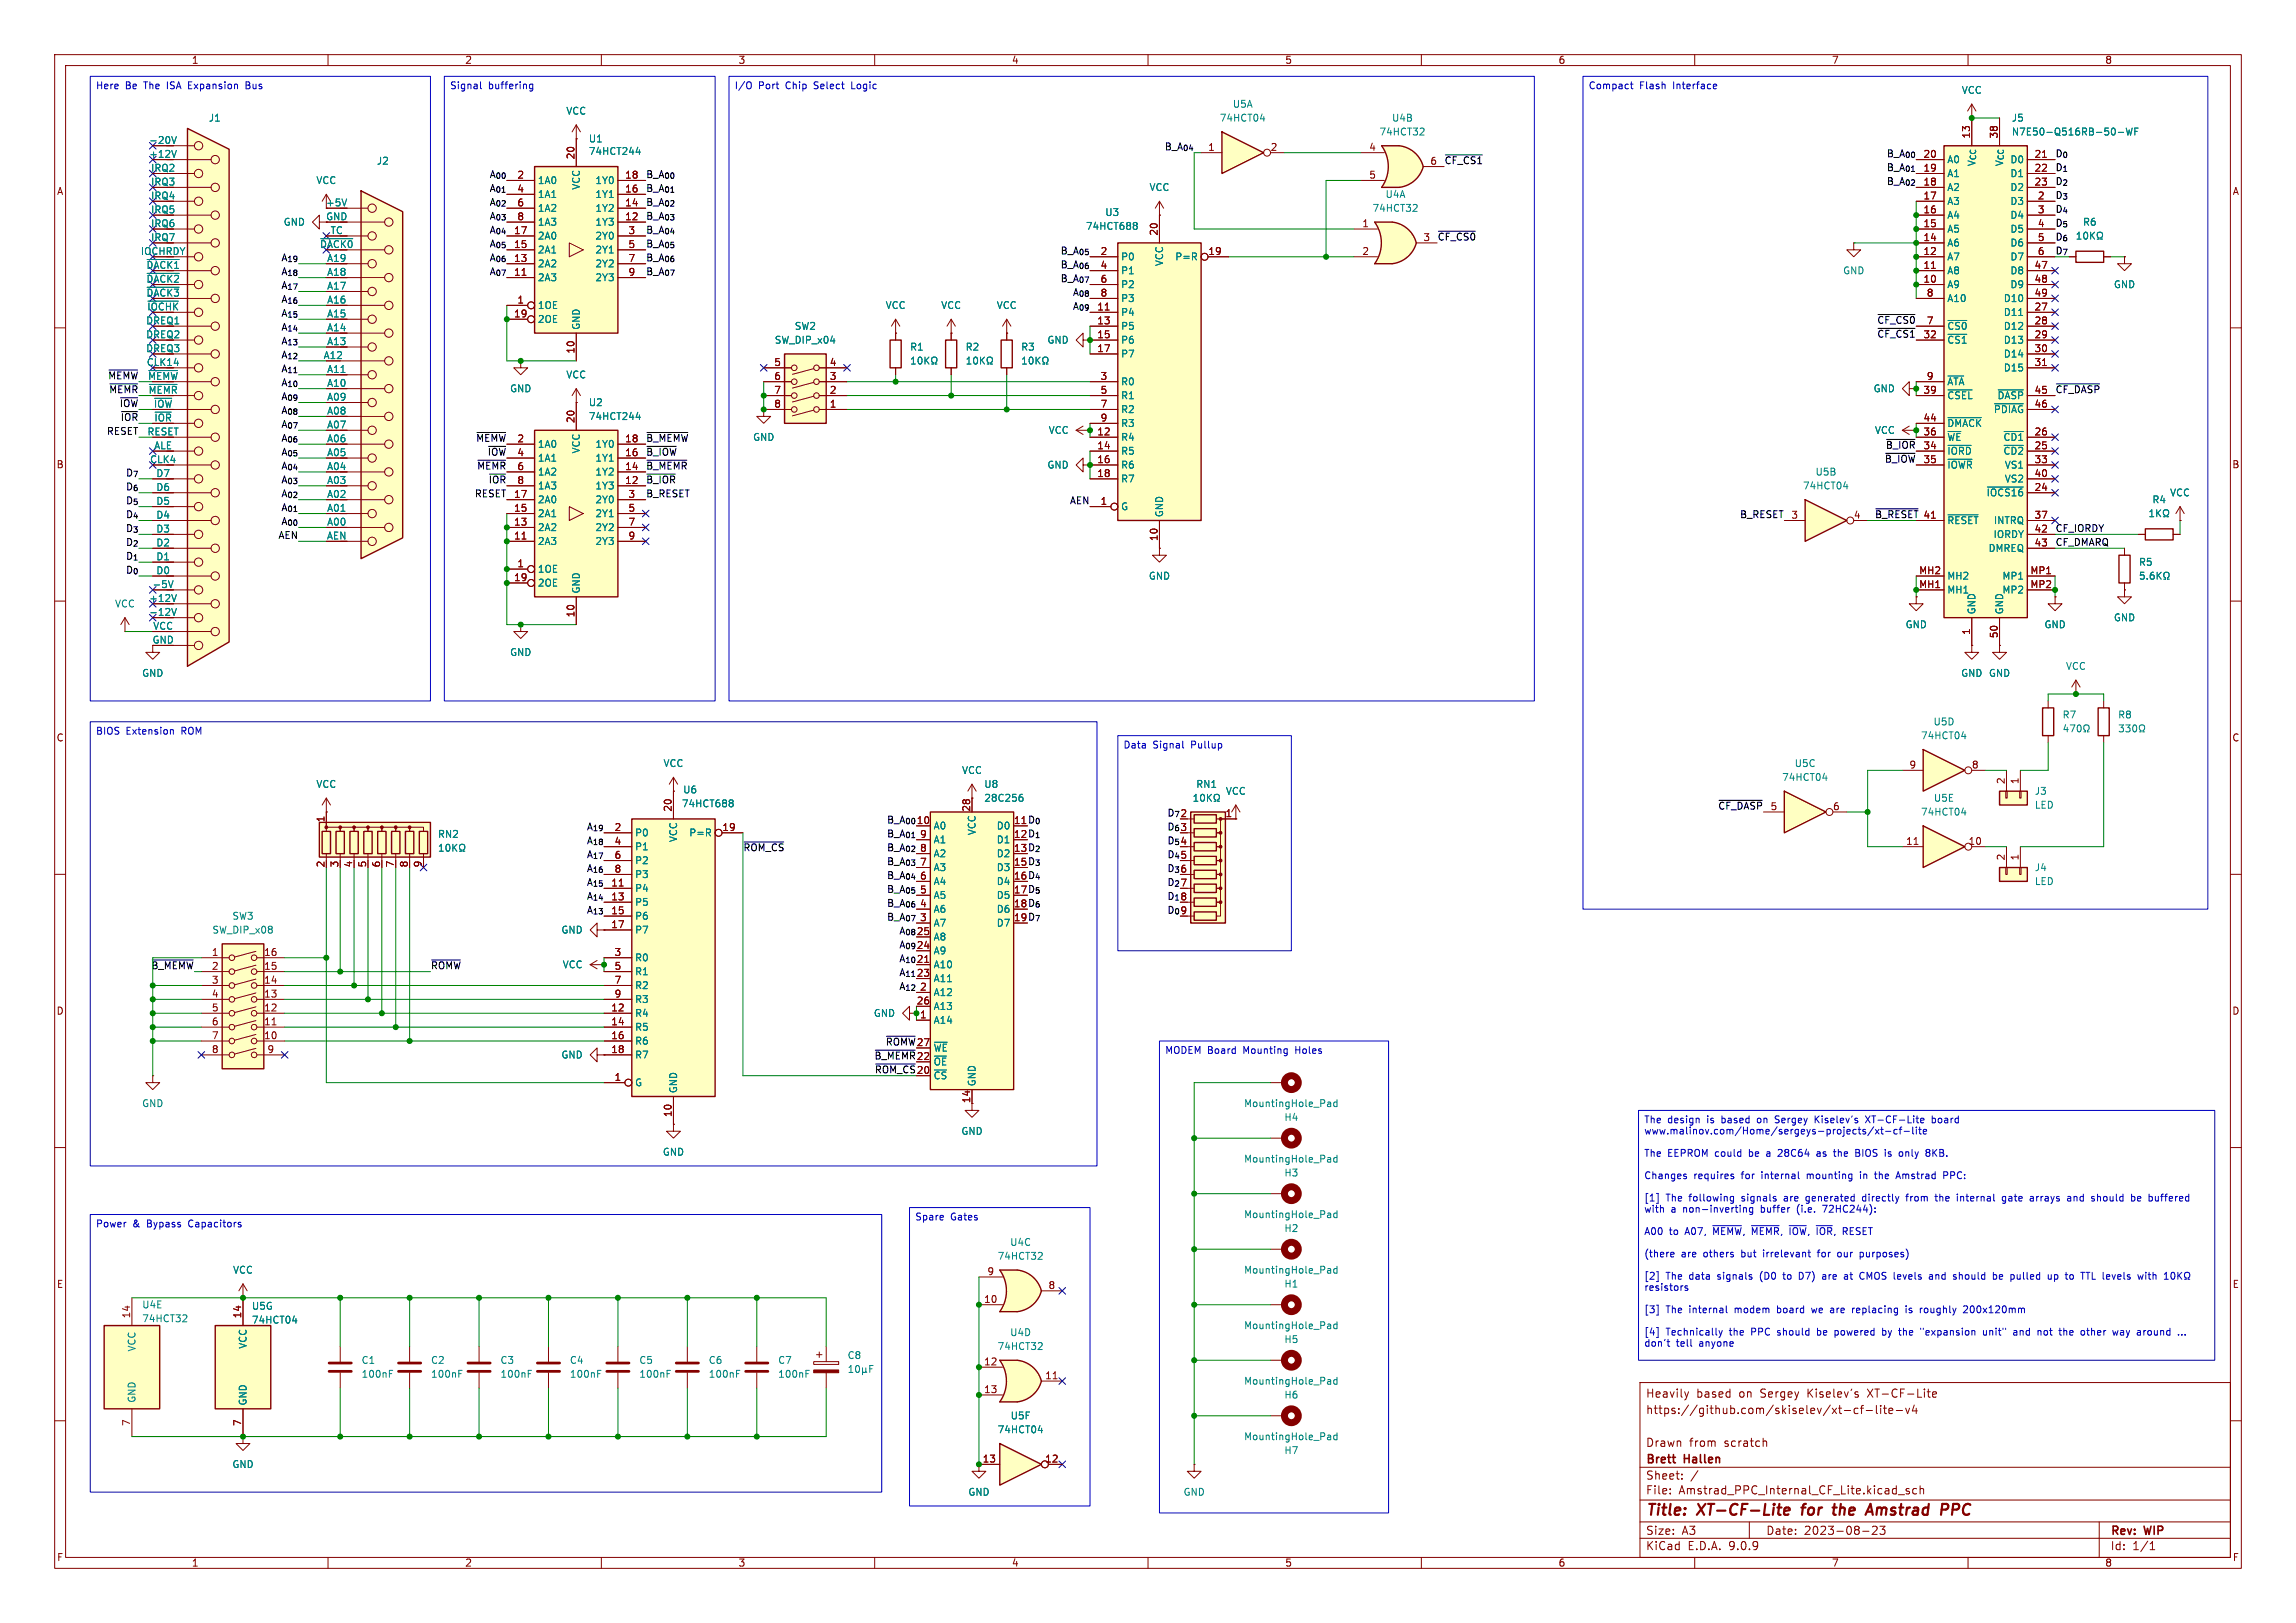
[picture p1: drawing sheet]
<svg xmlns="http://www.w3.org/2000/svg" width="420mm" height="297mm" viewBox="0 0 420 297" stroke-linecap="round" stroke-linejoin="round" font-family="sans-serif">
<defs><g id="words">
<g font-size="2.8" fill="#840000">
<text x="301" y="277.9">Title:</text>
<text x="310.6" y="277.9">XT-CF-Lite</text>
<text x="330.5" y="277.9">for</text>
<text x="337" y="277.9">the</text>
<text x="344" y="277.9">Amstrad</text>
<text x="358.3" y="277.9">PPC</text>
</g>
<g font-size="2.1" fill="#840000">
<text x="301" y="256">Heavily</text>
<text x="310.3" y="256">based</text>
<text x="318.2" y="256">on</text>
<text x="322.2" y="256">Sergey</text>
<text x="330.9" y="256">Kiselev's</text>
<text x="342.1" y="256">XT-CF-Lite</text>
<text x="301" y="259">https://github.com/skiselev/xt-cf-lite-v4</text>
<text x="301" y="268.2">Brett</text>
<text x="301" y="265">Drawn</text>
<text x="308.2" y="268.2">Hallen</text>
<text x="309" y="265">from</text>
<text x="315.4" y="265">scratch</text>
<text x="301" y="273.7">File:</text>
<text x="301" y="271">Sheet:</text>
<text x="307.1" y="273.7">Amstrad_PPC_Internal_CF_Lite.kicad_sch</text>
<text x="301" y="281.1">Size:</text>
<text x="307.6" y="281.1">A3</text>
<text x="323" y="281.1">Date:</text>
<text x="330" y="281.1">2023-08-23</text>
<text x="386" y="281.3">Rev:</text>
<text x="392.4" y="281.3">WIP</text>
<text x="301" y="283.9">KiCad</text>
<text x="308.7" y="283.9">E.D.A.</text>
<text x="316.3" y="283.9">9.0.9</text>
<text x="386" y="283.9">Id:</text>
<text x="390.1" y="283.9">1/1</text>
</g>
<g font-size="1.8" fill="#840000">
<text x="35" y="11.9">1</text>
<text x="85" y="11.9">2</text>
<text x="135" y="11.9">3</text>
<text x="185" y="11.9">4</text>
<text x="235" y="11.9">5</text>
<text x="285" y="11.9">6</text>
<text x="335" y="11.9">7</text>
<text x="385" y="11.9">8</text>
<text x="105.2" y="29.3" transform="rotate(-90 105.2 29.3)">20</text>
<text x="232.3" y="27.7">2</text>
<text x="250.4" y="27.7">4</text>
<text x="351.7" y="29">20</text>
<text x="360.4" y="25.4" transform="rotate(-90 360.4 25.4)">13</text>
<text x="365.5" y="25.4" transform="rotate(-90 365.5 25.4)">38</text>
<text x="372.1" y="29">21</text>
<text x="10.3" y="35.9">A</text>
<text x="94.5" y="32.8">2</text>
<text x="94.5" y="35.3">4</text>
<text x="114.3" y="32.8">18</text>
<text x="114.3" y="35.3">16</text>
<text x="250.4" y="32.8">5</text>
<text x="261.5" y="30.2">6</text>
<text x="351.7" y="31.5">19</text>
<text x="351.7" y="34">18</text>
<text x="372.1" y="31.5">22</text>
<text x="372.1" y="34">23</text>
<text x="408.3" y="35.9">A</text>
<text x="59.6" y="37.8">+5V</text>
<text x="59.6" y="40.4">GND</text>
<text x="94.5" y="37.8">6</text>
<text x="94.5" y="40.4">8</text>
<text x="114.3" y="37.8">14</text>
<text x="114.3" y="40.4">12</text>
<text x="249.1" y="41.7">1</text>
<text x="351.7" y="36.6">17</text>
<text x="351.7" y="39.1">16</text>
<text x="351.7" y="41.7">15</text>
<text x="372.7" y="36.6">2</text>
<text x="372.7" y="39.1">3</text>
<text x="372.7" y="41.7">4</text>
<text x="93.9" y="42.9">17</text>
<text x="93.9" y="45.5">15</text>
<text x="114.9" y="42.9">3</text>
<text x="114.9" y="45.5">5</text>
<text x="201.2" y="46.7">2</text>
<text x="211.8" y="43.2" transform="rotate(-90 211.8 43.2)">20</text>
<text x="220.9" y="46.7">19</text>
<text x="249.1" y="46.7">2</text>
<text x="260.3" y="44.2">3</text>
<text x="351.7" y="44.2">14</text>
<text x="351.7" y="46.7">12</text>
<text x="372.7" y="44.2">5</text>
<text x="372.7" y="46.7">6</text>
<text x="375.9" y="46.6">D_{7}</text>
<text x="93.9" y="48">13</text>
<text x="93.9" y="50.5">11</text>
<text x="114.9" y="48">7</text>
<text x="114.9" y="50.5">9</text>
<text x="201.2" y="49.3">4</text>
<text x="201.2" y="51.8">6</text>
<text x="351.7" y="49.3">11</text>
<text x="351.7" y="51.8">10</text>
<text x="372.1" y="49.3">47</text>
<text x="372.1" y="51.8">48</text>
<text x="93.9" y="58.2">19</text>
<text x="94.5" y="55.6">1</text>
<text x="200.6" y="56.9">11</text>
<text x="200.6" y="59.4">13</text>
<text x="201.2" y="54.4">8</text>
<text x="352.4" y="54.4">8</text>
<text x="352.4" y="59.4">7</text>
<text x="372.1" y="54.4">49</text>
<text x="372.1" y="56.9">27</text>
<text x="372.1" y="59.4">28</text>
<text x="105.2" y="64.8" transform="rotate(-90 105.2 64.8)">10</text>
<text x="200.6" y="62">15</text>
<text x="200.6" y="64.5">17</text>
<text x="351.7" y="62">32</text>
<text x="372.1" y="62">29</text>
<text x="372.1" y="64.5">30</text>
<text x="141.5" y="69.6">6</text>
<text x="141.5" y="67.1">5</text>
<text x="151.7" y="69.6">3</text>
<text x="151.7" y="67.1">4</text>
<text x="201.2" y="69.6">3</text>
<text x="352.4" y="69.6">9</text>
<text x="372.1" y="67.1">31</text>
<text x="105.2" y="77.5" transform="rotate(-90 105.2 77.5)">20</text>
<text x="141.5" y="74.7">8</text>
<text x="141.5" y="72.1">7</text>
<text x="151.7" y="74.7">1</text>
<text x="151.7" y="72.1">2</text>
<text x="201.2" y="72.1">5</text>
<text x="201.2" y="74.7">7</text>
<text x="201.2" y="77.2">9</text>
<text x="351.7" y="72.1">39</text>
<text x="351.7" y="77.2">44</text>
<text x="372.1" y="72.1">45</text>
<text x="372.1" y="74.7">46</text>
<text x="94.5" y="81">2</text>
<text x="94.5" y="83.6">4</text>
<text x="114.3" y="81">18</text>
<text x="114.3" y="83.6">16</text>
<text x="200.6" y="79.8">12</text>
<text x="200.6" y="82.3">14</text>
<text x="351.7" y="79.8">36</text>
<text x="351.7" y="82.3">34</text>
<text x="372.1" y="79.8">26</text>
<text x="372.1" y="82.3">25</text>
<text x="10.3" y="85.9">B</text>
<text x="94.5" y="86.1">6</text>
<text x="94.5" y="88.6">8</text>
<text x="114.3" y="86.1">14</text>
<text x="114.3" y="88.6">12</text>
<text x="200.6" y="84.8">16</text>
<text x="200.6" y="87.4">18</text>
<text x="351.7" y="84.8">35</text>
<text x="372.1" y="84.8">33</text>
<text x="372.1" y="87.4">40</text>
<text x="372.1" y="89.9">24</text>
<text x="408.2" y="85.9">B</text>
<text x="93.9" y="91.2">17</text>
<text x="93.9" y="93.7">15</text>
<text x="114.9" y="91.2">3</text>
<text x="114.9" y="93.7">5</text>
<text x="201.2" y="92.5">1</text>
<text x="327.6" y="95">3</text>
<text x="339" y="95">4</text>
<text x="351.7" y="95">41</text>
<text x="372.1" y="95">37</text>
<text x="93.9" y="96.3">13</text>
<text x="93.9" y="98.8">11</text>
<text x="114.9" y="96.3">7</text>
<text x="114.9" y="98.8">9</text>
<text x="211.8" y="99.1" transform="rotate(-90 211.8 99.1)">10</text>
<text x="372.1" y="97.5">42</text>
<text x="372.1" y="100.1">43</text>
<text x="93.9" y="106.4">19</text>
<text x="94.5" y="103.9">1</text>
<text x="351" y="105.2">MH2</text>
<text x="351" y="107.7">MH1</text>
<text x="371.3" y="105.2">MP1</text>
<text x="371.3" y="107.7">MP2</text>
<text x="105.2" y="113.1" transform="rotate(-90 105.2 113.1)">10</text>
<text x="27.8" y="117.9">GND</text>
<text x="360.4" y="116.3" transform="rotate(-90 360.4 116.3)">1</text>
<text x="365.5" y="116.9" transform="rotate(-90 365.5 116.9)">50</text>
<text x="10.3" y="135.9">C</text>
<text x="408.2" y="135.9">C</text>
<text x="349.2" y="140.7">9</text>
<text x="360.6" y="140.7">8</text>
<text x="366.8" y="143.6" transform="rotate(-90 366.8 143.6)">2</text>
<text x="369.3" y="143.6" transform="rotate(-90 369.3 143.6)">1</text>
<text x="122.9" y="148.6" transform="rotate(-90 122.9 148.6)">20</text>
<text x="177.5" y="148.6" transform="rotate(-90 177.5 148.6)">28</text>
<text x="215.8" y="149.6">2</text>
<text x="224.1" y="149.6">1</text>
<text x="323.8" y="148.3">5</text>
<text x="335.2" y="148.3">6</text>
<text x="59.4" y="150.6" transform="rotate(-90 59.4 150.6)">1</text>
<text x="112.3" y="152.1">2</text>
<text x="112.3" y="154.7">4</text>
<text x="132" y="152.1">19</text>
<text x="167.6" y="150.9">10</text>
<text x="168.2" y="153.4">9</text>
<text x="168.2" y="156">8</text>
<text x="185.4" y="150.9">11 D_{0}</text>
<text x="185.4" y="153.4">12 D_{1}</text>
<text x="185.4" y="156">13 D_{2}</text>
<text x="185.4" y="150.9">11</text>
<text x="185.4" y="153.4">12</text>
<text x="185.4" y="156">13</text>
<text x="215.8" y="152.1">3</text>
<text x="215.8" y="154.7">4</text>
<text x="348.6" y="154.7">11</text>
<text x="360" y="154.7">10</text>
<text x="59.4" y="158.8" transform="rotate(-90 59.4 158.8)">2</text>
<text x="62" y="158.8" transform="rotate(-90 62 158.8)">3</text>
<text x="64.5" y="158.8" transform="rotate(-90 64.5 158.8)">4</text>
<text x="67.1" y="158.8" transform="rotate(-90 67.1 158.8)">5</text>
<text x="69.6" y="158.8" transform="rotate(-90 69.6 158.8)">6</text>
<text x="72.1" y="158.8" transform="rotate(-90 72.1 158.8)">7</text>
<text x="74.7" y="158.8" transform="rotate(-90 74.7 158.8)">8</text>
<text x="77.2" y="158.8" transform="rotate(-90 77.2 158.8)">9</text>
<text x="112.3" y="157.2">6</text>
<text x="112.3" y="159.8">8</text>
<text x="168.2" y="158.5">7</text>
<text x="168.2" y="161">6</text>
<text x="185.4" y="158.5">15 D_{3}</text>
<text x="185.4" y="161">16 D_{4}</text>
<text x="185.4" y="158.5">15</text>
<text x="185.4" y="161">16</text>
<text x="215.8" y="157.2">5</text>
<text x="215.8" y="159.8">6</text>
<text x="366.8" y="157.6" transform="rotate(-90 366.8 157.6)">2</text>
<text x="369.3" y="157.6" transform="rotate(-90 369.3 157.6)">1</text>
<text x="111.7" y="162.3">11</text>
<text x="111.7" y="164.8">13</text>
<text x="111.7" y="167.4">15</text>
<text x="168.2" y="163.6">5</text>
<text x="168.2" y="166.1">4</text>
<text x="185.4" y="163.6">17 D_{5}</text>
<text x="185.4" y="166.1">18 D_{6}</text>
<text x="185.4" y="163.6">17</text>
<text x="185.4" y="166.1">18</text>
<text x="215.8" y="162.3">7</text>
<text x="215.8" y="164.8">8</text>
<text x="215.8" y="167.4">9</text>
<text x="111.7" y="169.9">17</text>
<text x="164.4" y="173.6">A_{09}</text>
<text x="164.4" y="171.1">A_{08}</text>
<text x="167.6" y="171.2">25</text>
<text x="167.6" y="173.7">24</text>
<text x="168.2" y="168.7">3</text>
<text x="185.4" y="168.7">19 D_{7}</text>
<text x="185.4" y="168.7">19</text>
<text x="38.7" y="175">1</text>
<text x="48.2" y="175">16</text>
<text x="48.2" y="177.5">15</text>
<text x="112.3" y="175">3</text>
<text x="112.3" y="177.5">5</text>
<text x="164.4" y="178.7">A_{11}</text>
<text x="164.4" y="176.2">A_{10}</text>
<text x="167.6" y="176.3">21</text>
<text x="167.6" y="178.8">23</text>
<text x="10.3" y="185.9">D</text>
<text x="38.7" y="180.1">3</text>
<text x="38.7" y="182.6">4</text>
<text x="38.7" y="185.2">5</text>
<text x="48.2" y="180.1">14</text>
<text x="48.2" y="182.6">13</text>
<text x="48.2" y="185.2">12</text>
<text x="111.7" y="185.2">12</text>
<text x="112.3" y="180.1">7</text>
<text x="112.3" y="182.6">9</text>
<text x="164.4" y="181.3">A_{12}</text>
<text x="167.6" y="183.9">26</text>
<text x="168.2" y="181.4">2</text>
<text x="408.2" y="185.9">D</text>
<text x="38.7" y="187.7">6</text>
<text x="38.7" y="190.2">7</text>
<text x="48.2" y="187.7">11</text>
<text x="48.2" y="190.2">10</text>
<text x="111.7" y="187.7">14</text>
<text x="111.7" y="190.2">16</text>
<text x="161.9" y="191.4">~{ROMW}</text>
<text x="167.6" y="191.5">27</text>
<text x="168.2" y="186.4">1</text>
<text x="38.7" y="192.8">8</text>
<text x="48.8" y="192.8">9</text>
<text x="111.7" y="192.8">18</text>
<text x="112.3" y="197.9">1</text>
<text x="159.9" y="194">~{B_MEMR}</text>
<text x="159.9" y="196.5">~{ROM_CS}</text>
<text x="167.6" y="194.1">22</text>
<text x="167.6" y="196.6">20</text>
<text x="177.5" y="202" transform="rotate(-90 177.5 202)">14</text>
<text x="122.9" y="204.5" transform="rotate(-90 122.9 204.5)">10</text>
<text x="180.5" y="233.4">9</text>
<text x="10.3" y="235.9">E</text>
<text x="179.9" y="238.5">10</text>
<text x="191.7" y="236">8</text>
<text x="408.3" y="235.9">E</text>
<text x="23.9" y="241.3" transform="rotate(-90 23.9 241.3)">14</text>
<text x="44.2" y="241.3" transform="rotate(-90 44.2 241.3)">14</text>
<text x="179.9" y="249.9">12</text>
<text x="179.9" y="255">13</text>
<text x="191.1" y="252.5">11</text>
<text x="23.9" y="261.1" transform="rotate(-90 23.9 261.1)">7</text>
<text x="44.2" y="261.1" transform="rotate(-90 44.2 261.1)">7</text>
<text x="179.7" y="267.7">13</text>
<text x="191.1" y="267.7">12</text>
<text x="10.3" y="285.9">F</text>
<text x="35" y="286.9">1</text>
<text x="85" y="286.9">2</text>
<text x="135" y="286.9">3</text>
<text x="185" y="286.9">4</text>
<text x="235" y="286.9">5</text>
<text x="285" y="286.9">6</text>
<text x="335" y="286.9">7</text>
<text x="385" y="286.9">8</text>
<text x="408.3" y="285.9">F</text>
</g>
<g font-size="1.8" fill="#0000c2">
<text x="17.5" y="16.6">Here</text>
<text x="22.9" y="16.6">Be</text>
<text x="26.5" y="16.6">The</text>
<text x="30.8" y="16.6">ISA Expansion</text>
<text x="45.6" y="16.6">Bus</text>
<text x="82.2" y="16.6">Signal</text>
<text x="89.3" y="16.6">buffering</text>
<text x="134.3" y="16.6">I/O</text>
<text x="138.7" y="16.6">Port</text>
<text x="143.8" y="16.6">Chip</text>
<text x="149.2" y="16.6">Select</text>
<text x="156.2" y="16.6">Logic</text>
<text x="290.5" y="16.6">Compact</text>
<text x="299.9" y="16.6">Flash</text>
<text x="306.2" y="16.6">Interface</text>
<text x="17.5" y="134.8">BIOS</text>
<text x="23" y="134.8">Extension</text>
<text x="33.3" y="134.8">ROM</text>
<text x="205.4" y="137.3">Data</text>
<text x="210.9" y="137.3">Signal</text>
<text x="218" y="137.3">Pullup</text>
<text x="213" y="193.2">MODEM Board</text>
<text x="227.5" y="193.2">Mounting</text>
<text x="237.2" y="193.2">Holes</text>
<text x="300.7" y="205.9">The</text>
<text x="300.7" y="207.9">www.malinov.com/Home/sergeys-projects/xt-cf-lite</text>
<text x="305" y="205.9">design</text>
<text x="312.4" y="205.9">is</text>
<text x="315.2" y="205.9">based</text>
<text x="321.9" y="205.9">on</text>
<text x="325.4" y="205.9">Sergey</text>
<text x="332.9" y="205.9">Kiselev's</text>
<text x="342.4" y="205.9">XT-CF-Lite</text>
<text x="354.7" y="205.9">board</text>
<text x="300.7" y="212">The</text>
<text x="305" y="212">EEPROM could</text>
<text x="320.2" y="212">be</text>
<text x="323.6" y="212">a</text>
<text x="325.9" y="212">28C64</text>
<text x="333.2" y="212">as</text>
<text x="336.6" y="212">the</text>
<text x="340.7" y="212">BIOS</text>
<text x="346.3" y="212">is</text>
<text x="349.1" y="212">only</text>
<text x="354.2" y="212">8KB.</text>
<text x="300.7" y="216.1">Changes</text>
<text x="300.7" y="220.2">[1]</text>
<text x="304.7" y="220.2">The</text>
<text x="309.1" y="220.2">following</text>
<text x="309.8" y="216.1">requires</text>
<text x="318.7" y="216.1">for</text>
<text x="318.9" y="220.2">signals</text>
<text x="322.5" y="216.1">internal</text>
<text x="326.8" y="220.2">are</text>
<text x="331" y="216.1">mounting</text>
<text x="331" y="220.2">generated</text>
<text x="340.9" y="216.1">in</text>
<text x="341.6" y="220.2">directly</text>
<text x="343.9" y="216.1">the</text>
<text x="348" y="216.1">Amstrad</text>
<text x="349.8" y="220.2">from</text>
<text x="355.3" y="220.2">the</text>
<text x="356.8" y="216.1">PPC:</text>
<text x="359.5" y="220.2">internal</text>
<text x="368" y="220.2">gate</text>
<text x="373.2" y="220.2">arrays</text>
<text x="380.3" y="220.2">and</text>
<text x="384.9" y="220.2">should</text>
<text x="392.4" y="220.2">be</text>
<text x="395.8" y="220.2">buffered</text>
<text x="17.5" y="224.9">Power</text>
<text x="24.3" y="224.9">&amp;</text>
<text x="27" y="224.9">Bypass</text>
<text x="34.8" y="224.9">Capacitors</text>
<text x="167.3" y="223.7">Spare</text>
<text x="173.9" y="223.7">Gates</text>
<text x="300.7" y="222.2">with</text>
<text x="300.7" y="226.3">A00</text>
<text x="305.4" y="226.3">to</text>
<text x="305.7" y="222.2">a</text>
<text x="308" y="222.2">non-inverting</text>
<text x="308.4" y="226.3">A07,</text>
<text x="313.7" y="226.3">~{MEMW},</text>
<text x="321" y="226.3">~{MEMR},</text>
<text x="322.4" y="222.2">buffer</text>
<text x="328.1" y="226.3">~{IOW},</text>
<text x="329.2" y="222.2">(i.e.</text>
<text x="333.2" y="226.3">~{IOR},</text>
<text x="334.1" y="222.2">72HC244):</text>
<text x="338.2" y="226.3">RESET</text>
<text x="300.7" y="230.4">(there</text>
<text x="307.5" y="230.4">are</text>
<text x="311.7" y="230.4">others</text>
<text x="318.8" y="230.4">but</text>
<text x="323" y="230.4">irrelevant</text>
<text x="333.2" y="230.4">for</text>
<text x="337" y="230.4">our</text>
<text x="341.3" y="230.4">purposes)</text>
<text x="300.7" y="234.5">[2]</text>
<text x="300.7" y="236.5">resistors</text>
<text x="304.7" y="234.5">The</text>
<text x="309.1" y="234.5">data</text>
<text x="314.5" y="234.5">signals</text>
<text x="322.4" y="234.5">(D0</text>
<text x="326.9" y="234.5">to</text>
<text x="330" y="234.5">D7)</text>
<text x="334.4" y="234.5">are</text>
<text x="338.6" y="234.5">at</text>
<text x="341.7" y="234.5">CMOS levels</text>
<text x="354.8" y="234.5">and</text>
<text x="359.4" y="234.5">should</text>
<text x="366.9" y="234.5">be</text>
<text x="370.3" y="234.5">pulled</text>
<text x="377.3" y="234.5">up</text>
<text x="380.8" y="234.5">to</text>
<text x="383.8" y="234.5">TTL levels</text>
<text x="394.6" y="234.5">with</text>
<text x="300.7" y="240.6">[3]</text>
<text x="300.7" y="244.7">[4]</text>
<text x="304.7" y="240.6">The</text>
<text x="304.7" y="244.7">Technically</text>
<text x="309.1" y="240.6">internal</text>
<text x="316.5" y="244.7">the</text>
<text x="317.6" y="240.6">modem</text>
<text x="320.6" y="244.7">PPC</text>
<text x="325.6" y="240.6">board</text>
<text x="325.6" y="244.7">should</text>
<text x="332.1" y="240.6">we</text>
<text x="333.1" y="244.7">be</text>
<text x="335.7" y="240.6">are</text>
<text x="336.5" y="244.7">powered</text>
<text x="339.9" y="240.6">replacing</text>
<text x="345.4" y="244.7">by</text>
<text x="348.7" y="244.7">the</text>
<text x="349.9" y="240.6">is</text>
<text x="352.7" y="240.6">roughly</text>
<text x="352.8" y="244.7">&quot;expansion</text>
<text x="360.9" y="240.6">200x120mm</text>
<text x="364.4" y="244.7">unit&quot;</text>
<text x="370.2" y="244.7">and</text>
<text x="374.8" y="244.7">not</text>
<text x="379" y="244.7">the</text>
<text x="383.2" y="244.7">other</text>
<text x="389.2" y="244.7">way</text>
<text x="393.9" y="244.7">around</text>
<text x="300.7" y="246.8">don't</text>
<text x="306.6" y="246.8">tell</text>
<text x="310.9" y="246.8">anyone</text>
</g>
<g font-size="1.8" fill="#008484">
<text x="358.8" y="17.4">VCC</text>
<text x="38.1" y="22.5">J1</text>
<text x="103.5" y="21.2">VCC</text>
<text x="223" y="22.5">74HCT04</text>
<text x="225.4" y="19.9">U5A</text>
<text x="254.5" y="22.5">U4B</text>
<text x="367.9" y="22.5">J5</text>
<text x="27.2" y="26.4">-20V</text>
<text x="27.2" y="29">+12V</text>
<text x="107.6" y="28.5">74HCT244</text>
<text x="107.6" y="26.3">U1</text>
<text x="252.2" y="25">74HCT32</text>
<text x="367.9" y="25">N7E50-Q516RB-50-WF</text>
<text x="27.5" y="31.5">IRQ2</text>
<text x="27.5" y="34">IRQ3</text>
<text x="57.8" y="33.9">VCC</text>
<text x="68.8" y="30.3">J2</text>
<text x="98.3" y="33.9">1A0</text>
<text x="106.3" y="34.8" transform="rotate(-90 106.3 34.8)">VCC</text>
<text x="108.8" y="33.9">1Y0</text>
<text x="210.2" y="35.2">VCC</text>
<text x="356.1" y="30.1">A0</text>
<text x="356.1" y="32.6">A1</text>
<text x="356.1" y="35.2">A2</text>
<text x="361.5" y="30.6" transform="rotate(-90 361.5 30.6)">V_{CC}</text>
<text x="366.6" y="30.6" transform="rotate(-90 366.6 30.6)">V_{CC}</text>
<text x="367.6" y="30.1">D0</text>
<text x="367.6" y="32.6">D1</text>
<text x="367.6" y="35.2">D2</text>
<text x="27.5" y="36.6">IRQ4</text>
<text x="27.5" y="39.1">IRQ5</text>
<text x="27.5" y="41.7">IRQ6</text>
<text x="51.8" y="41.5">GND</text>
<text x="98.3" y="36.4">1A1</text>
<text x="98.3" y="39">1A2</text>
<text x="98.3" y="41.5">1A3</text>
<text x="108.8" y="36.4">1Y1</text>
<text x="108.8" y="39">1Y2</text>
<text x="108.8" y="41.5">1Y3</text>
<text x="202.1" y="39.7">U3</text>
<text x="251" y="39">74HCT32</text>
<text x="253.4" y="36.4">U4A</text>
<text x="356.1" y="37.7">A3</text>
<text x="356.1" y="40.2">A4</text>
<text x="367.6" y="37.7">D3</text>
<text x="367.6" y="40.2">D4</text>
<text x="375.9" y="41.6">D_{5} R6</text>
<text x="380.9" y="41.5">R6</text>
<text x="25.7" y="46.7">IOCHRDY</text>
<text x="27.5" y="44.2">IRQ7</text>
<text x="58.4" y="45.5">~{DACK0}</text>
<text x="60.4" y="42.9">TC</text>
<text x="98.3" y="44">2A0</text>
<text x="98.3" y="46.6">2A1</text>
<text x="108.8" y="44">2Y0</text>
<text x="108.8" y="46.6">2Y1</text>
<text x="198.5" y="42.3">74HCT688</text>
<text x="205" y="47.9">P0</text>
<text x="214.9" y="47.9">P=R</text>
<text x="356.1" y="42.8">A5</text>
<text x="356.1" y="45.3">A6</text>
<text x="356.1" y="47.9">A7</text>
<text x="367.6" y="42.8">D5</text>
<text x="367.6" y="45.3">D6</text>
<text x="367.6" y="47.9">D7</text>
<text x="26.7" y="49.3">~{DACK1}</text>
<text x="26.7" y="51.8">~{DACK2}</text>
<text x="59.7" y="48">A19</text>
<text x="59.7" y="50.5">A18</text>
<text x="59.7" y="53.1">A17</text>
<text x="98.3" y="49.1">2A2</text>
<text x="98.3" y="51.7">2A3</text>
<text x="108.8" y="49.1">2Y2</text>
<text x="108.8" y="51.7">2Y3</text>
<text x="205" y="50.4">P1</text>
<text x="205" y="52.9">P2</text>
<text x="213" y="48.8" transform="rotate(-90 213 48.8)">VCC</text>
<text x="337.1" y="50.4">GND</text>
<text x="356.1" y="50.4">A8</text>
<text x="356.1" y="52.9">A9</text>
<text x="367.6" y="50.4">D8</text>
<text x="367.6" y="52.9">D9</text>
<text x="386.6" y="52.9">GND</text>
<text x="26.6" y="59.4">DREQ1</text>
<text x="26.7" y="54.4">~{DACK3}</text>
<text x="26.8" y="56.9">~{IOCHK}</text>
<text x="59.7" y="55.6">A16</text>
<text x="59.7" y="58.2">A15</text>
<text x="98.3" y="56.7">1OE</text>
<text x="98.3" y="59.3">2OE</text>
<text x="161.9" y="56.7">VCC</text>
<text x="172.1" y="56.7">VCC</text>
<text x="182.2" y="56.7">VCC</text>
<text x="205" y="55.5">P3</text>
<text x="205" y="58">P4</text>
<text x="356.1" y="55.5">A10</text>
<text x="366.4" y="55.5">D10</text>
<text x="366.4" y="58">D11</text>
<text x="26.6" y="62">DREQ2</text>
<text x="26.6" y="64.5">DREQ3</text>
<text x="59.1" y="65.8">A12</text>
<text x="59.7" y="60.7">A14</text>
<text x="59.7" y="63.2">A13</text>
<text x="106.3" y="60.5" transform="rotate(-90 106.3 60.5)">GND</text>
<text x="141.6" y="63.1">SW_DIP_x04</text>
<text x="145.3" y="60.6">SW2</text>
<text x="166.4" y="64.4">R1</text>
<text x="176.5" y="64.4">R2</text>
<text x="186.7" y="64.4">R3</text>
<text x="191.5" y="63.1">GND</text>
<text x="205" y="60.6">P5</text>
<text x="205" y="63.1">P6</text>
<text x="205" y="65.6">P7</text>
<text x="356.1" y="60.6">~{CS0}</text>
<text x="356.1" y="63.1">~{CS1}</text>
<text x="366.4" y="60.6">D12</text>
<text x="366.4" y="63.1">D13</text>
<text x="366.4" y="65.6">D14</text>
<text x="26.7" y="67.1">CLK14</text>
<text x="27" y="69.6">~{MEMW}</text>
<text x="59.7" y="68.3">A11</text>
<text x="59.7" y="70.9">A10</text>
<text x="93.2" y="72">GND</text>
<text x="103.5" y="69.4">VCC</text>
<text x="205" y="70.7">R0</text>
<text x="342.6" y="72">GND</text>
<text x="356.1" y="70.7">~{ATA}</text>
<text x="366.4" y="68.2">D15</text>
<text x="27.1" y="72.1">~{MEMR}</text>
<text x="28" y="74.7">~{IOW}</text>
<text x="28.1" y="77.2">~{IOR}</text>
<text x="59.7" y="73.4">A09</text>
<text x="59.7" y="75.9">A08</text>
<text x="107.6" y="74.5">U2</text>
<text x="107.6" y="77.1">74HCT244</text>
<text x="205" y="73.3">R1</text>
<text x="205" y="75.8">R2</text>
<text x="356.1" y="73.3">~{CSEL}</text>
<text x="364.6" y="75.8">~{PDIAG}</text>
<text x="365.3" y="73.3">~{DASP}</text>
<text x="26.9" y="79.8">RESET</text>
<text x="28.1" y="82.3">ALE</text>
<text x="59.7" y="78.5">A07</text>
<text x="59.7" y="81">A06</text>
<text x="59.7" y="83.6">A05</text>
<text x="98.3" y="82.1">1A0</text>
<text x="106.3" y="83.1" transform="rotate(-90 106.3 83.1)">VCC</text>
<text x="108.8" y="82.1">1Y0</text>
<text x="137.7" y="80.9">GND</text>
<text x="191.7" y="79.6">VCC</text>
<text x="205" y="78.3">R3</text>
<text x="205" y="80.9">R4</text>
<text x="205" y="83.4">R5</text>
<text x="342.9" y="79.6">VCC</text>
<text x="356.1" y="78.3">~{DMACK}</text>
<text x="356.1" y="80.9">~{WE}</text>
<text x="356.1" y="83.4">~{IORD}</text>
<text x="366.4" y="80.9">~{CD1}</text>
<text x="366.4" y="83.4">~{CD2}</text>
<text x="27.4" y="84.8">CLK4</text>
<text x="28.5" y="87.4">D7</text>
<text x="28.5" y="89.9">D6</text>
<text x="59.7" y="86.1">A04</text>
<text x="59.7" y="88.6">A03</text>
<text x="98.3" y="84.7">1A1</text>
<text x="98.3" y="87.2">1A2</text>
<text x="98.3" y="89.8">1A3</text>
<text x="108.8" y="84.7">1Y1</text>
<text x="108.8" y="87.2">1Y2</text>
<text x="108.8" y="89.8">1Y3</text>
<text x="191.5" y="86">GND</text>
<text x="205" y="86">R6</text>
<text x="205" y="88.5">R7</text>
<text x="329.7" y="89.8">74HCT04</text>
<text x="332" y="87.2">U5B</text>
<text x="356.1" y="86">~{IOWR}</text>
<text x="366.6" y="86">VS1</text>
<text x="366.6" y="88.5">VS2</text>
<text x="28.5" y="92.5">D5</text>
<text x="28.5" y="95">D4</text>
<text x="59.7" y="91.2">A02</text>
<text x="59.7" y="93.7">A01</text>
<text x="98.3" y="92.3">2A0</text>
<text x="98.3" y="94.8">2A1</text>
<text x="108.8" y="92.3">2Y0</text>
<text x="108.8" y="94.8">2Y1</text>
<text x="205" y="93.6">G</text>
<text x="213" y="94.7" transform="rotate(-90 213 94.7)">GND</text>
<text x="363.3" y="91">~{IOCS16}</text>
<text x="393.6" y="92.3">R4</text>
<text x="396.9" y="91">VCC</text>
<text x="28.5" y="97.5">D3</text>
<text x="28.5" y="100.1">D2</text>
<text x="59.7" y="98.8">AEN</text>
<text x="59.7" y="96.3">A00</text>
<text x="98.3" y="97.4">2A2</text>
<text x="98.3" y="99.9">2A3</text>
<text x="108.8" y="97.4">2Y2</text>
<text x="108.8" y="99.9">2Y3</text>
<text x="356.1" y="96.1">~{RESET} INTRQ</text>
<text x="363.7" y="101.2">DMREQ</text>
<text x="364.6" y="98.7">IORDY</text>
<text x="27.8" y="107.7">-5V</text>
<text x="28.5" y="102.6">D1</text>
<text x="28.5" y="105.2">D0</text>
<text x="98.3" y="105">1OE</text>
<text x="98.3" y="107.5">2OE</text>
<text x="210.1" y="106.3">GND</text>
<text x="356.1" y="106.3">MH2</text>
<text x="366.2" y="106.3">MP1</text>
<text x="391.2" y="103.7">R5</text>
<text x="20.9" y="111.4">VCC</text>
<text x="27.2" y="110.2">+12V</text>
<text x="27.2" y="112.8">-12V</text>
<text x="106.3" y="108.7" transform="rotate(-90 106.3 108.7)">GND</text>
<text x="356.1" y="108.8">MH1</text>
<text x="361.5" y="112.5" transform="rotate(-90 361.5 112.5)">GND</text>
<text x="366.2" y="108.8">MP2</text>
<text x="366.6" y="112.5" transform="rotate(-90 366.6 112.5)">GND</text>
<text x="386.6" y="113.9">GND</text>
<text x="27.9" y="115.3">VCC</text>
<text x="348.5" y="115.2">GND</text>
<text x="373.9" y="115.2">GND</text>
<text x="25.9" y="124.1">GND</text>
<text x="93.2" y="120.2">GND</text>
<text x="358.6" y="124.1">GND GND</text>
<text x="377.8" y="122.8">VCC</text>
<text x="377.2" y="131.7">R7</text>
<text x="387.4" y="131.7">R8</text>
<text x="351.3" y="135.5">74HCT04</text>
<text x="353.6" y="132.9">U5D</text>
<text x="121.3" y="140.6">VCC</text>
<text x="175.9" y="141.8">VCC</text>
<text x="325.9" y="143.1">74HCT04</text>
<text x="328.2" y="140.6">U5C</text>
<text x="57.8" y="144.4">VCC</text>
<text x="124.6" y="147.9">74HCT688</text>
<text x="124.9" y="145.4">U6</text>
<text x="180" y="146.9">28C256</text>
<text x="180" y="144.4">U8</text>
<text x="218.7" y="144.4">RN1</text>
<text x="224.1" y="145.6">VCC</text>
<text x="351.3" y="149.5">74HCT04</text>
<text x="353.7" y="146.9">U5E</text>
<text x="372.1" y="145.6">J3</text>
<text x="372.1" y="148.2">LED</text>
<text x="80" y="153.5">RN2</text>
<text x="116.1" y="153.3">P0</text>
<text x="116.1" y="155.8">P1</text>
<text x="124.1" y="154.2" transform="rotate(-90 124.1 154.2)">VCC</text>
<text x="126" y="153.3">P=R</text>
<text x="170.7" y="152">A0</text>
<text x="170.7" y="154.5">A1</text>
<text x="178.7" y="152.9" transform="rotate(-90 178.7 152.9)">VCC</text>
<text x="182.2" y="152">D0</text>
<text x="182.2" y="154.5">D1</text>
<text x="116.1" y="158.3">P2</text>
<text x="116.1" y="160.9">P3</text>
<text x="170.7" y="157.1">A2</text>
<text x="170.7" y="159.6">A3</text>
<text x="182.2" y="157.1">D2</text>
<text x="182.2" y="159.6">D3</text>
<text x="372.1" y="159.6">J4</text>
<text x="116.1" y="163.4">P4</text>
<text x="116.1" y="166">P5</text>
<text x="170.7" y="162.2">A4</text>
<text x="170.7" y="164.7">A5</text>
<text x="170.7" y="167.2">A6</text>
<text x="182.2" y="162.2">D4</text>
<text x="182.2" y="164.7">D5</text>
<text x="182.2" y="167.2">D6</text>
<text x="372.1" y="162.2">LED</text>
<text x="38.8" y="171">SW_DIP_x08</text>
<text x="42.4" y="168.5">SW3</text>
<text x="102.6" y="171">GND</text>
<text x="116.1" y="168.5">P6</text>
<text x="116.1" y="171">P7</text>
<text x="170.7" y="169.8">A7</text>
<text x="170.7" y="172.3">A8</text>
<text x="182.2" y="169.8">D7</text>
<text x="102.8" y="177.4">VCC</text>
<text x="116.1" y="176.1">R0</text>
<text x="116.1" y="178.7">R1</text>
<text x="170.7" y="174.9">A9</text>
<text x="170.7" y="177.4">A10</text>
<text x="170.7" y="179.9">A11</text>
<text x="116.1" y="181.2">R2</text>
<text x="116.1" y="183.7">R3</text>
<text x="170.7" y="182.5">A12</text>
<text x="170.7" y="185">A13</text>
<text x="116.1" y="186.3">R4</text>
<text x="116.1" y="188.8">R5</text>
<text x="116.1" y="191.4">R6</text>
<text x="159.7" y="186.3">GND</text>
<text x="170.7" y="187.6">A14</text>
<text x="102.6" y="193.9">GND</text>
<text x="116.1" y="193.9">R7</text>
<text x="170.7" y="192.6">~{WE}</text>
<text x="170.7" y="195.2">~{OE}</text>
<text x="170.7" y="197.7">~{CS}</text>
<text x="25.9" y="202.8">GND</text>
<text x="116.1" y="199">G</text>
<text x="124.1" y="200.2" transform="rotate(-90 124.1 200.2)">GND</text>
<text x="178.7" y="198.9" transform="rotate(-90 178.7 198.9)">GND</text>
<text x="227.5" y="202.8">MountingHole_Pad</text>
<text x="175.8" y="207.9">GND</text>
<text x="234.8" y="205.3">H4</text>
<text x="121.2" y="211.7">GND</text>
<text x="227.5" y="213">MountingHole_Pad</text>
<text x="234.8" y="215.5">H3</text>
<text x="227.5" y="223.1">MountingHole_Pad</text>
<text x="234.8" y="225.7">H2</text>
<text x="42.5" y="233.3">VCC</text>
<text x="182.4" y="230.7">74HCT32</text>
<text x="184.7" y="228.2">U4C</text>
<text x="227.5" y="233.3">MountingHole_Pad</text>
<text x="25.9" y="239.6">U4E</text>
<text x="46" y="239.9">U5G</text>
<text x="234.8" y="235.8">H1</text>
<text x="25.9" y="242.2">74HCT32</text>
<text x="46" y="242.4">74HCT04</text>
<text x="184.7" y="244.7">U4D</text>
<text x="227.5" y="243.4">MountingHole_Pad</text>
<text x="234.8" y="246">H5</text>
<text x="25" y="247.4" transform="rotate(-90 25 247.4)">VCC</text>
<text x="45.3" y="246.9" transform="rotate(-90 45.3 246.9)">VCC</text>
<text x="66" y="249.8">C1</text>
<text x="78.7" y="249.8">C2</text>
<text x="91.4" y="249.8">C3</text>
<text x="104.1" y="249.8">C4</text>
<text x="116.8" y="249.8">C5</text>
<text x="129.5" y="249.8">C6</text>
<text x="142.2" y="249.8">C7</text>
<text x="154.9" y="248.9">C8</text>
<text x="182.4" y="247.2">74HCT32</text>
<text x="25" y="256.8" transform="rotate(-90 25 256.8)">GND</text>
<text x="45.3" y="257.3" transform="rotate(-90 45.3 257.3)">GND</text>
<text x="66" y="252.3">100nF</text>
<text x="78.7" y="252.3">100nF</text>
<text x="91.4" y="252.3">100nF</text>
<text x="104.1" y="252.3">100nF</text>
<text x="116.8" y="252.3">100nF</text>
<text x="129.5" y="252.3">100nF</text>
<text x="142.2" y="252.3">100nF</text>
<text x="227.5" y="253.6">MountingHole_Pad</text>
<text x="234.8" y="256.1">H6</text>
<text x="182.4" y="262.5">74HCT04</text>
<text x="184.8" y="259.9">U5F</text>
<text x="227.5" y="263.8">MountingHole_Pad</text>
<text x="42.4" y="268.8">GND</text>
<text x="234.8" y="266.3">H7</text>
<text x="177" y="273.9">GND</text>
<text x="216.4" y="273.9">GND</text>
</g>
<g font-size="1.8" fill="#008400">
<text x="212.9" y="27.6">B_A_{04} 1</text>
<text x="19.7" y="69.5">~{MEMW}~{MEMW}</text>
<text x="19.9" y="72">~{MEMR}~{MEMR}</text>
<text x="21.8" y="74.6">~{IOW} ~{IOW}</text>
<text x="22" y="77.1">~{IOR} ~{IOR}</text>
<text x="22.9" y="89.8">D_{6} D6</text>
<text x="22.9" y="87.3">D_{7} D7</text>
<text x="22.9" y="94.9">D_{4} D4</text>
<text x="22.9" y="92.4">D_{5} D5</text>
<text x="22.9" y="100">D_{2} D2</text>
<text x="22.9" y="97.4">D_{3} D3</text>
<text x="22.9" y="105.1">D_{0} D0</text>
<text x="22.9" y="102.5">D_{1} D1</text>
<text x="27.6" y="177.5">~{B_MEMW} 2</text>
</g>
<g font-size="1.8">
<text x="345" y="28.9">B_A_{00}20</text>
<text x="375.9" y="28.9">D_{0}</text>
<text x="89.4" y="35.2">A_{01}4</text>
<text x="89.4" y="32.7">A_{00}2</text>
<text x="118.1" y="32.7">B_A_{00}</text>
<text x="118.1" y="35.2">B_A_{01}</text>
<text x="264.2" y="30.1">~{CF_CS1}</text>
<text x="345" y="31.4">B_A_{01}19</text>
<text x="345" y="33.9">B_A_{02}18</text>
<text x="375.9" y="31.4">D_{1}</text>
<text x="375.9" y="33.9">D_{2}</text>
<text x="89.4" y="40.3">A_{03}8</text>
<text x="89.4" y="37.8">A_{02}6</text>
<text x="118.1" y="37.8">B_A_{02}</text>
<text x="118.1" y="40.3">B_A_{03}</text>
<text x="375.9" y="39">D_{4}</text>
<text x="375.9" y="36.5">D_{3}</text>
<text x="51.3" y="47.9">A_{19}</text>
<text x="89.4" y="42.8">A_{04}</text>
<text x="89.4" y="45.4">A_{05}</text>
<text x="89.4" y="47.9">A_{06}</text>
<text x="118.1" y="42.8">B_A_{04}</text>
<text x="118.1" y="47.9">B_A_{06}</text>
<text x="118.1" y="45.4">B_A_{05}</text>
<text x="193.9" y="46.6">B_A_{05}2</text>
<text x="262.9" y="44.1">~{CF_CS0}</text>
<text x="51.3" y="53">A_{17}</text>
<text x="51.3" y="50.5">A_{18}</text>
<text x="89.4" y="50.5">A_{07}</text>
<text x="118.1" y="50.5">B_A_{07}</text>
<text x="193.9" y="51.7">B_A_{07}6</text>
<text x="193.9" y="49.2">B_A_{06}4</text>
<text x="51.3" y="58.1">A_{15}</text>
<text x="51.3" y="55.5">A_{16}</text>
<text x="196.1" y="54.3">A_{08}8</text>
<text x="196.1" y="56.8">A_{09}</text>
<text x="343.3" y="59.3">~{CF_CS0}7</text>
<text x="51.3" y="65.7">A_{12}</text>
<text x="51.3" y="60.6">A_{14}</text>
<text x="51.3" y="63.2">A_{13}</text>
<text x="343.3" y="61.9">~{CF_CS1}32</text>
<text x="51.3" y="70.8">A_{10}</text>
<text x="51.3" y="68.2">A_{11}</text>
<text x="51.3" y="73.3">A_{09}</text>
<text x="51.3" y="75.9">A_{08}</text>
<text x="375.9" y="72">~{CF_DASP}</text>
<text x="19.5" y="79.7">RESET</text>
<text x="51.3" y="78.4">A_{07}</text>
<text x="51.3" y="80.9">A_{06}</text>
<text x="51.3" y="83.5">A_{05}</text>
<text x="87" y="80.9">~{MEMW}2</text>
<text x="89.1" y="83.5">~{IOW}4</text>
<text x="118.1" y="80.9">~{B_MEMW}</text>
<text x="118.1" y="83.5">~{B_IOW}</text>
<text x="344.9" y="82.2">~{B_IOR}34</text>
<text x="51.3" y="88.6">A_{03}</text>
<text x="51.3" y="86">A_{04}</text>
<text x="87.2" y="86">~{MEMR}6</text>
<text x="89.3" y="88.6">~{IOR}8</text>
<text x="118.1" y="86">~{B_MEMR}</text>
<text x="118.1" y="88.6">~{B_IOR}</text>
<text x="344.7" y="84.7">~{B_IOW}</text>
<text x="51.3" y="93.6">A_{01}</text>
<text x="51.3" y="91.1">A_{02}</text>
<text x="86.8" y="91.1">RESET</text>
<text x="118.1" y="91.1">B_RESET</text>
<text x="195.6" y="92.4">AEN</text>
<text x="318.2" y="94.9">B_RESET</text>
<text x="342.9" y="94.9">~{B_RESET}</text>
<text x="50.8" y="98.7">AEN</text>
<text x="51.3" y="96.2">A_{00}</text>
<text x="375.9" y="97.4">CF_IORDY</text>
<text x="375.9" y="100">CF_DMARQ</text>
<text x="213.4" y="149.5">D_{7}</text>
<text x="314.2" y="148.2">~{CF_DASP}</text>
<text x="107.2" y="154.6">A_{18}4</text>
<text x="107.2" y="152.1">A_{19}2</text>
<text x="135.9" y="155.9">~{ROM_CS}</text>
<text x="162.1" y="155.9">B_A_{02}</text>
<text x="162.1" y="153.3">B_A_{01}</text>
<text x="162.1" y="150.8">B_A_{00}</text>
<text x="213.4" y="152.1">D_{6}</text>
<text x="213.4" y="154.6">D_{5}</text>
<text x="107.2" y="159.7">A_{16}8</text>
<text x="107.2" y="157.1">A_{17}6</text>
<text x="162.1" y="160.9">B_A_{04}</text>
<text x="162.1" y="158.4">B_A_{03}</text>
<text x="213.4" y="159.7">D_{3}</text>
<text x="213.4" y="157.1">D_{4}</text>
<text x="107.2" y="162.2">A_{15}</text>
<text x="107.2" y="164.8">A_{14}</text>
<text x="107.2" y="167.3">A_{13}</text>
<text x="162.1" y="166">B_A_{06}</text>
<text x="162.1" y="163.5">B_A_{05}</text>
<text x="213.4" y="162.2">D_{2}</text>
<text x="213.4" y="164.8">D_{1}</text>
<text x="213.4" y="167.3">D_{0}</text>
<text x="162.1" y="168.6">B_A_{07}</text>
<text x="78.7" y="177.5">~{ROMW}</text>
</g>
</g></defs>
<g fill="none" stroke="#840000" stroke-width=".18">
<path d="M10 10h400v277h-400zM12 12h396v273h-396zM60 10v2M110 10v2M160 10v2M210 10v2M260 10v2M310 10v2M360 10v2M360.7 19.1l-.8 1.2M360.7 19.1l.7 1.2M360.7 19.1v2.5"/>
<path d="M360.7 21.6h.1M388.6 47v1.3h1.3l-1.3 1.2-1.3-1.2h1.3M388.6 47h.1M10 60h2M408 60h2M198.1 85.1v-1.3l-1.3 1.3 1.3 1.3v-1.3h1.3M199.4 85.1h.1M10 110h2M408 110h2M10 160h2M408 160h2M10 210h2"/>
<path d="M408 210h2M113 246.4v2.8M113 251.2v2.8M300 253h108v32h-108zM308.9 254.7l-.4 1M337.4 258.1h1.1M339.7 255.2l.2 .2-.2 .3M339.7 254.7l.2 .1M339.9 257.8l-.5-.1-.2 .3v.4l.1 .2h.6M340.3 257.7h.6M340.9 257.2l-.4 .2v1.3M341.4 258.1h1.1"/>
<path d="M343.2 257.2v1.3l.2 .2M344 257.2v.1M344 257.7v1M344.5 257.7h.6M344.7 257.2v1.3l.4 .2M345.5 258.2l.7-.2v-.2l-.5-.1-.2 .2 .1 .7h.6M346.9 258.1h1.1M348.6 257.7l.3 1 .4-1M350.2 257.1l-.4 1.1h.9M350.5 257.7v1M352.5 254.7h.6M352.8 255.6l.3 .1"/>
<path d="M353.5 255.2l.7-.2v-.2l-.5-.1-.2 .2 .1 .7h.6M10 260h2M300 278.5h108M300 274.5h108M300 268.5h108M305.5 273.2v.2M305.5 272.5v.1M307.7 270.5v.2M307.7 269.8v.1M310.6 269.1l-1.3 1.9M320 278.5v3M322.7 263.7h.2l.3 .2v.8"/>
<path d="M342.5 279.4l.6-.1 .2 .1 .1 .3-1 1.1h1M343.9 279.3h.9l-.5 .6 .4 .1v.6l-.2 .2h-.4l-.2-.2M347.2 273.5h1.2M349.2 272.5l-.3-.1-.2 .2v.2l.5 .2v.3h-.5M350.6 272.5l-.4-.1-.3 .3v.4l.1 .2h.6M351.2 272.5l.2-.1 .4 .1 .1 .9M351.2 271.9v1.5M384 278.5v6.5M408 260h2M60 285v2M110 285v2M160 285v2"/>
<path d="M210 285v2M260 285v2M300 281.5h108M310 285v2M340.7 280.2h1.2M360 285v2M393.3 283.6h.9M393.3 282.5l.4-.4v1.5"/>
</g>
<path d="M325.1 275.9h.8M326.4 276.5l.9-.2v-.3l-.2-.1-.6 .1-.2 .9 .3 .3 .6-.1M329.5 275.9h.8M329.8 275.5l-.2 1.7M335.2 275.9h.8M335.4 277.1l.4 .1M335.6 275.2l-.2 1.7M341.5 276.6h1M342.2 275.2l.4 2M357.2 276.3h.7M358.1 275.2h-.8l-.3 2" fill="none" stroke="#840000" stroke-width=".4"/>
<path d="M111 249.4h4.1M111 251h4.1" fill="none" stroke="#840000" stroke-width=".51"/>
<path d="M122 251.4h.5M122 250.8h.6" fill="none" stroke="#008484" stroke-width=".18"/>
<path d="M326.4 144.8l7.6 3.8-7.6 3.8z" fill="#ffffc2"/>
<path d="M326.4 144.8l7.6 3.8-7.6 3.8z" fill="none" stroke="#840000" stroke-width=".25"/>
<g fill="none" stroke="#840000" stroke-width=".18">
<path d="M348 78.7l1.2 .8M348 78.7h2.5M349.2 78l-1.2 .7M350.5 78.7h.1M322.6 148.6h3.8M335.3 148.6h2.5"/>
<circle cx="334.6" cy="148.6" r=".63"/>
</g>
<path d="M333.4 142.4h.8M334 142v.8" fill="none" stroke="#008484" stroke-width=".18"/>
<path d="M97.8 78.7h15.2v30.5h-15.2z" fill="#ffffc2"/>
<g fill="none" stroke="#840000" stroke-width=".18">
<path d="M95.2 66v1.3h1.3l-1.3 1.3-1.2-1.3h1.2M95.2 66h.1M105.4 73.7h.1M105.4 71.1v7.6M105.4 71.1l-.8 1.3M105.4 71.1l.8 1.3M349.2 71.1v-1.2l-1.2 1.2 1.2 1.3v-1.3h1.3M350.5 71.1h.1M92.7 81.3h5.1M92.7 83.8h5.1M92.7 86.4h5.1M92.7 88.9h5.1"/>
<path d="M92.7 91.4h5.1M92.7 94h5.1M92.7 96.5h5.1M92.7 99.1h5.1M95.5 98.6h.7M104.1 92.7l2.6 1.3-2.6 1.3zM113 81.3h5.1M113 83.8h5.1M113 86.4h5.1M113 88.9h5.1M113 91.4h5.1M113 94h5.1"/>
<path d="M113 96.5h5.1M113 99.1h5.1M92.7 104.1h3.8M92.7 106.7h3.8M95.2 114.3v1.3h1.3l-1.3 1.2-1.2-1.2h1.2M95.2 114.3h.1M105.4 109.2v5.1M123.2 144.8h.1M123.2 142.2l-.8 1.3M123.2 142.2l.8 1.3M123.2 142.2v2.6M100.3 246.4v2.8"/>
<path d="M100.3 251.2v2.8M125.7 246.4v2.8M125.7 251.2v2.8"/>
<circle cx="97.2" cy="106.7" r=".63"/>
<circle cx="97.2" cy="104.1" r=".63"/>
</g>
<path d="M97.8 78.7h15.2v30.5h-15.2z" fill="none" stroke="#840000" stroke-width=".25"/>
<path d="M116.4 76.4h.7M117 75.9v.9M109.3 251.4h.5M109.3 250.8h.6M134.7 251.4h.5M134.7 250.8h.6" fill="none" stroke="#008484" stroke-width=".18"/>
<path d="M98.3 249.4h4.1M98.3 251h4.1M123.7 249.4h4.1M123.7 251h4.1" fill="none" stroke="#840000" stroke-width=".51"/>
<path d="M330.2 91.4l7.6 3.9-7.6 3.8z" fill="#ffffc2"/>
<path d="M330.2 91.4l7.6 3.9-7.6 3.8z" fill="none" stroke="#840000" stroke-width=".25"/>
<g fill="none" stroke="#840000" stroke-width=".18">
<path d="M326.4 95.3h3.8M339.1 95.3h2.5M350.5 109.2v1.3h1.3l-1.3 1.3-1.3-1.3h1.3M350.5 109.2h.1"/>
<circle cx="338.5" cy="95.2" r=".63"/>
</g>
<path d="M337.2 89.1h.8M337.9 88.6v.9" fill="none" stroke="#008484" stroke-width=".18"/>
<path d="M252.7 26.7h3.2M252.7 34.3h3.2" fill="none" stroke="#ffffc2" stroke-width=".18"/>
<g fill="#ffffc2" stroke="#ffffc2" stroke-width=".18">
<path d="M255.3 29.1l5 1.4a5.2 5.2 0 0 1-4.4 3.8z"/>
<path d="M255.9 26.7a5.1 5.1 0 0 1 4.4 3.8l-4.9 1.3z"/>
</g>
<path d="M252.7 26.7h3.2v7.6h-3.2a6.7 6.7 0 0 0 0-7.6z" fill="#ffffc2"/>
<path d="M252.7 26.7h3.2a5.1 5.1 0 0 1 4.4 3.8 5.2 5.2 0 0 1-4.4 3.8h-3.2a6.6 6.6 0 0 0 0-7.6z" fill="none" stroke="#840000" stroke-width=".25"/>
<path d="M248.9 27.9h4.3M248.9 33h4.3M260.3 30.5h3.9" fill="none" stroke="#840000" stroke-width=".18"/>
<path d="M260.3 23.4l.2 .3-.1 .3-.7 .7h.8" fill="none" stroke="#008484" stroke-width=".18"/>
<path d="M251.5 40.6h3.1M251.5 48.3h3.1" fill="none" stroke="#ffffc2" stroke-width=".18"/>
<g fill="#ffffc2" stroke="#ffffc2" stroke-width=".18">
<path d="M254.1 43.1l5 1.4a5.2 5.2 0 0 1-4.4 3.8z"/>
<path d="M254.7 40.6a5.1 5.1 0 0 1 4.4 3.9l-5 1.2z"/>
</g>
<path d="M251.5 40.6h3.1v7.7h-3.1a6.7 6.7 0 0 0 0-7.7z" fill="#ffffc2"/>
<path d="M254.6 40.6h-3.1a6.6 6.6 0 0 1 0 7.7h3.1M254.7 40.6a5.2 5.2 0 0 1 4.4 3.9 5.2 5.2 0 0 1-4.4 3.8" fill="none" stroke="#840000" stroke-width=".25"/>
<path d="M212.1 39.4h.1M212.1 36.8l-.8 1.3M212.1 36.8l.8 1.3M212.1 36.8v2.6M247.6 41.9h4.4M247.6 47h4.4M259.1 44.5h3.8" fill="none" stroke="#840000" stroke-width=".18"/>
<path d="M259 37.4l.2 .3v.3l-.8 .7h.8" fill="none" stroke="#008484" stroke-width=".18"/>
<path d="M223.5 24.1l7.6 3.8-7.6 3.9z" fill="#ffffc2"/>
<path d="M223.5 24.1l7.6 3.8-7.6 3.9z" fill="none" stroke="#840000" stroke-width=".25"/>
<g fill="none" stroke="#840000" stroke-width=".18">
<path d="M219.7 27.9h3.8M232.4 27.9h2.5M339.1 44.5v1.2h1.3l-1.3 1.3-1.3-1.3h1.3M339.1 44.5h.1M212.1 100.3v1.3h1.3l-1.3 1.3-1.3-1.3h1.3M212.1 100.3h.1M360.7 118.1v1.3h1.2l-1.2 1.3-1.3-1.3h1.3M360.7 118.1h.1M226.1 149.9h.1M226.1 147.3l-.8 1.3M226.1 147.3l.7 1.3M226.1 147.3v2.6"/>
<path d="M232.4 198.1h2.5M232.4 208.3h2.5M232.4 218.4h2.5M232.4 238.8h2.5M232.4 228.6h2.5"/>
<circle cx="231.8" cy="27.9" r=".63"/>
</g>
<g fill="none" stroke="#008484" stroke-width=".18">
<path d="M230.6 21.7h.8M231.2 21.3v.9M243 201.7h.2l.2 .1v.7M243 211.8h.2l.2 .2v.7M243.4 212.6l-.4 .1M243.4 212.1l-.4 .1M243.4 202.4l-.4 .1M243.4 202h-.4M244.6 211.9l-.4-.1-.2 .3 .1 .5h.5M244.6 201.2v1.3M244.6 211.4v1.3M244.6 201.7h-.4l-.2 .2 .1 .5h.5"/>
<path d="M243 222h.2l.2 .2v.6M243 232.1h.2l.2 .2v.7M243.4 232.9l-.4 .1M243.4 232.4l-.4 .1M243.4 222.8h-.4M243.4 222.3h-.4M244.6 221.6v1.2M244.6 231.7v1.3M244.6 222h-.4l-.2 .2 .1 .6h.5M244.6 232.2l-.4-.1-.2 .3 .1 .5h.5M243 242.3h.2l.2 .2v.6M243.4 243.1h-.4"/>
<path d="M243.4 242.6l-.4 .1M244.6 241.9v1.2M244.6 242.4l-.4-.1-.2 .2 .1 .6h.5"/>
</g>
<g fill="none" stroke="#840000" stroke-width="1.3">
<circle cx="236.2" cy="198.1" r="1.27"/>
<circle cx="236.2" cy="208.3" r="1.27"/>
<circle cx="236.2" cy="218.4" r="1.27"/>
<circle cx="236.2" cy="228.6" r="1.27"/>
<circle cx="236.2" cy="238.8" r="1.27"/>
</g>
<path d="M217.8 148.6h6.4v20.3h-6.4z" fill="#ffffc2"/>
<path d="M217.8 148.6h6.4v20.3h-6.4zM218.4 149.1h4.1v1.5h-4.1zM218.4 151.6h4.1v1.6h-4.1zM218.4 154.2h4.1v1.5h-4.1zM218.4 156.7h4.1v1.5h-4.1zM218.4 159.3h4.1v1.5h-4.1zM218.4 161.8h4.1v1.5h-4.1zM218.4 164.3h4.1v1.6h-4.1zM218.4 166.9h4.1v1.5h-4.1z" fill="none" stroke="#840000" stroke-width=".25"/>
<g fill="#840000" stroke="#840000" stroke-width=".18">
<circle cx="223.3" cy="149.9" r=".25"/>
<circle cx="223.3" cy="152.4" r=".25"/>
<circle cx="223.3" cy="154.9" r=".25"/>
<circle cx="223.3" cy="157.5" r=".25"/>
<circle cx="223.3" cy="160" r=".25"/>
<circle cx="223.3" cy="162.6" r=".25"/>
<circle cx="223.3" cy="165.1" r=".25"/>
</g>
<g fill="none" stroke="#840000" stroke-width=".18">
<path d="M105.4 25.4h.1M105.4 22.9l-.8 1.2M105.4 22.9l.8 1.2M105.4 22.9v2.5M217.2 149.9h1.2M217.2 152.4h1.2M217.2 154.9h1.2M217.2 157.5h1.2M222.5 149.9h.8v2.5h-.8h.8v2.5h-.8h.8v2.6h-.8h.8v2.5h-.8h.8v2.6h-.8h.8v2.5h-.8h.8v2.5h-.8M223.5 149.9h2.6M217.2 160h1.2M217.2 162.6h1.2"/>
<path d="M217.2 165.1h1.2M217.2 167.6h1.2M232.4 248.9h2.5M218.4 268v1.2h1.3l-1.3 1.3-1.2-1.3h1.2M218.4 268h.1"/>
</g>
<path d="M218.4 146.6h.7M218.4 145.7l.4-.3v1.2M219.7 145.5l.2-.1a.68 .68 0 0 1 .4 .6 .68 .68 0 0 1-.4 .6l-.3-.5zM220.9 145.4v1.2M221.1 145.9l.5 .7M221.6 145.4l-.7 .7M222.1 146.6h.3v-.2a.54 .54 0 0 1-.3-.8 .54 .54 0 0 1 .8-.2 .58 .58 0 0 1-.1 1v.2h.3M243 252.5h.2l.2 .1v.7M243.4 253.2l-.4 .1M243.4 252.8h-.4M244.6 252.5h-.4l-.2 .2 .1 .5h.5M244.6 252v1.3" fill="none" stroke="#008484" stroke-width=".18"/>
<circle cx="236.2" cy="248.9" r="1.27" fill="none" stroke="#840000" stroke-width="1.3"/>
<path d="M170.2 148.6h15.2v50.8h-15.2z" fill="#ffffc2"/>
<path d="M170.2 148.6h15.2v50.8h-15.2z" fill="none" stroke="#840000" stroke-width=".25"/>
<path d="M167.6 151.1h2.6M167.6 153.7h2.6M167.6 156.2h2.6M167.6 158.8h2.6M177.8 146.1v2.5M167.6 161.3h2.6M167.6 163.8h2.6M167.6 166.4h2.6M167.6 168.9h2.6M167.6 184.2h2.6M167.6 186.7h2.6M177.8 199.4v2.5" fill="none" stroke="#840000" stroke-width=".18"/>
<path d="M186.6 145.8h.3l.2 .3v.4l-.5 .1M187 145.4h-.4M170.9 190.7h2.4" fill="none" stroke="#008484" stroke-width=".18"/>
<path d="M115.6 149.9h15.2v50.8h-15.2z" fill="#ffffc2"/>
<path d="M115.6 149.9h15.2v50.8h-15.2z" fill="none" stroke="#840000" stroke-width=".25"/>
<g fill="none" stroke="#840000" stroke-width=".18">
<path d="M110.5 152.4h5.1M110.5 154.9h5.1M110.5 157.5h5.1M123.2 144.8v5.1M132.1 152.4h3.8M177.8 146.1h.1M177.8 143.5l-.8 1.3M177.8 143.5l.8 1.3M177.8 143.5v2.6M110.5 160h5.1M110.5 162.6h5.1M110.5 165.1h5.1"/>
<path d="M110.5 167.6h5.1M110.5 170.2h5.1M110.5 175.3h5.1M110.5 177.8h5.1M113.3 162.1h.7M27.9 196.9v1.2h1.3l-1.3 1.3-1.2-1.3h1.2M27.9 196.9h.1M110.5 180.3h5.1M110.5 182.9h5.1M110.5 185.4h5.1M110.5 188h5.1M110.5 190.5h5.1"/>
<path d="M110.5 193h5.1M110.5 198.1h3.8M123.2 205.7v1.3h1.3l-1.3 1.3-1.3-1.3h1.3M123.2 205.7h.1M123.2 200.7v5M232.4 259.1h2.5"/>
<circle cx="131.4" cy="152.4" r=".63"/>
<circle cx="114.9" cy="198.1" r=".63"/>
</g>
<path d="M133.6 146.4h.3l.2 .2-.2 .3M133.6 146.9h.3M133.9 146.9l.2 .3v.2l-.1 .2h-.4M243 262.6h.2l.2 .2v.7M243.4 263.4l-.4 .1M243.4 262.9l-.4 .1M244.6 262.7l-.4-.1-.2 .3 .1 .5h.5M244.6 262.2v1.3" fill="none" stroke="#008484" stroke-width=".18"/>
<circle cx="236.2" cy="259.1" r="1.27" fill="none" stroke="#840000" stroke-width="1.3"/>
<path d="M40.6 172.7h7.7v22.9h-7.7z" fill="#ffffc2"/>
<g fill="none" stroke="#840000" stroke-width=".18">
<path d="M365.8 118.1v1.3h1.2l-1.2 1.3-1.3-1.3h1.3M365.8 118.1h.1M388.6 108v1.2h1.3l-1.3 1.3-1.3-1.3h1.3M388.6 108h.1M36.8 175.3h5.1M36.8 177.8h5.1M46.8 174.1l-3.9 1M46.8 176.6l-3.9 1.1M46.8 179.2l-3.9 1M47 175.3h5.1M47 177.8h5.1M36.8 180.3h5.1"/>
<path d="M36.8 182.9h5.1M36.8 185.4h5.1M36.8 188h5.1M36.8 190.5h5.1M36.8 193h5.1M46.8 181.7l-3.9 1.1M46.8 184.3l-3.9 1M46.8 186.8l-3.9 1M46.8 189.3l-3.9 1M46.8 191.8l-3.9 1.1M47 180.3h5.1M47 182.9h5.1"/>
<path d="M47 185.4h5.1M47 188h5.1M47 190.5h5.1M47 193h5.1M49.8 187.5h.7M109.2 193v-1.2l-1.3 1.2 1.3 1.3v-1.3h1.3M110.5 193h.1M148.8 249.2h4.6v.5h-4.6zM149.4 247.9h1M149.9 247.4v1M151.1 246.4v2.8M151.1 251.2v2.8"/>
<circle cx="42.4" cy="177.8" r=".51"/>
<circle cx="42.4" cy="175.3" r=".51"/>
<circle cx="46.5" cy="175.3" r=".51"/>
<circle cx="46.5" cy="177.8" r=".51"/>
<circle cx="42.4" cy="185.4" r=".51"/>
<circle cx="42.4" cy="190.5" r=".51"/>
<circle cx="42.4" cy="180.3" r=".51"/>
<circle cx="42.4" cy="188" r=".51"/>
<circle cx="42.4" cy="182.9" r=".51"/>
<circle cx="42.4" cy="193" r=".51"/>
<circle cx="46.5" cy="180.3" r=".51"/>
<circle cx="46.5" cy="185.4" r=".51"/>
<circle cx="46.5" cy="182.9" r=".51"/>
<circle cx="46.5" cy="193" r=".51"/>
<circle cx="46.5" cy="190.5" r=".51"/>
<circle cx="46.5" cy="188" r=".51"/>
</g>
<path d="M40.6 172.7h7.7v22.9h-7.7z" fill="none" stroke="#840000" stroke-width=".25"/>
<path d="M148.8 250.7h4.6v.5h-4.6z" fill="#840000" stroke="#840000" stroke-width=".18"/>
<path d="M155.3 251.2h.7M155.3 250.2l.4-.3v1.3M156.7 249.9h.1a.68 .68 0 0 1 .4 .6 .68 .68 0 0 1-.4 .7 .84 .84 0 0 1-.1-1.3zM157.8 251l.2 .2h.2l.2-.2M157.8 250.3v1.3M158.4 251l.2 .2M158.4 250.3v.7M159.1 250.5h.4M159.7 249.9h-.6v1.3" fill="none" stroke="#008484" stroke-width=".18"/>
<path d="M97.8 30.5h15.2v30.5h-15.2z" fill="#ffffc2"/>
<g fill="none" stroke="#840000" stroke-width=".18">
<path d="M59.7 35.6l-.8 1.2M59.7 35.6l.8 1.2M59.7 35.6v2.5M92.7 33h5.1M92.7 35.6h5.1M92.7 38.1h5.1M105.4 25.4v5.1M113 33h5.1M113 35.6h5.1M113 38.1h5.1M58.4 40.6v-1.2l-1.3 1.2 1.3 1.3v-1.3h1.3M92.7 40.6h5.1"/>
<path d="M92.7 43.2h5.1M92.7 45.7h5.1M92.7 48.3h5.1M92.7 50.8h5.1M92.7 55.9h3.8M92.7 58.4h3.8M95.5 50.4h.7M104.1 44.5l2.6 1.2-2.6 1.3zM113 40.6h5.1M113 43.2h5.1M113 45.7h5.1M113 48.3h5.1"/>
<path d="M113 50.8h5.1M105.4 61v5M391.2 97.8h1.2M397.5 97.8h1.3M398.8 95.3h.1M398.8 92.7l-.8 1.3M398.8 92.7l.7 1.3M398.8 92.7v2.6M375.9 109.2v1.3h1.3l-1.3 1.3-1.3-1.3h1.3M375.9 109.2h.1M388.6 100.3v1.3M388.6 106.7v1.3"/>
<path d="M374.6 128.3v1.2M374.6 134.6v1.3M379.7 127h.1M379.7 124.5l-.7 1.2M379.7 124.5l.8 1.2M379.7 124.5v2.5M384.8 128.3v1.2M384.8 134.6v1.3M166.4 185.4v-1.2l-1.3 1.2 1.3 1.3v-1.3h1.2M167.6 185.4h.1M138.4 246.4v2.8M138.4 251.2v2.8"/>
<circle cx="97.2" cy="55.9" r=".63"/>
<circle cx="97.2" cy="58.4" r=".63"/>
</g>
<path d="M97.8 30.5h15.2v30.5h-15.2zM392.4 96.8h5.1v2h-5.1zM387.6 101.6h2v5.1h-2zM373.6 129.5h2.1v5.1h-2.1zM383.8 129.5h2v5.1h-2z" fill="none" stroke="#840000" stroke-width=".25"/>
<g fill="none" stroke="#008484" stroke-width=".18">
<path d="M116.4 27.8h.7M117 27.4v.9M393.2 94.6h.8M393.2 93.7l.4-.4v1.3M394.5 93.3v1.3M394.7 93.8l.5 .8M395.2 93.3l-.7 .7M395.7 94.6h.3v-.3a.54 .54 0 0 1-.2-.7 .54 .54 0 0 1 .7-.2 .58 .58 0 0 1-.1 .9v.3h.3M392.2 104.7h-.6l-.1 .6 .2-.1 .4 .1 .1 .1v.5l-.2 .1-.5-.1M392.8 105.9v.1M393.9 104.7l-.3 .1a.86 .86 0 0 0 0 1.2l.4-.1 .1-.5-.3-.2-.4 .1-.1 .1M394.6 104.7v1.3"/>
<path d="M394.8 105.3l.5 .7M395.3 104.7l-.7 .7M395.8 106h.3v-.3a.54 .54 0 0 1-.3-.7 .54 .54 0 0 1 .8-.2 .58 .58 0 0 1-.1 .9v.3h.3M377.8 132.6l-.3 .9h.8M378.1 133.1v.8M378.7 132.7h.8l-.5 1.2M380.1 132.8l.2-.1a.68 .68 0 0 1 .4 .6 .68 .68 0 0 1-.4 .6l-.3-.5zM381.2 133.9h.3v-.2a.54 .54 0 0 1-.3-.8 .54 .54 0 0 1 .8-.2 .58 .58 0 0 1-.2 1v.2h.3M387.6 132.7h.8l-.4 .4 .4 .2v.5l-.2 .1-.6-.1M388.9 132.7h.7l-.4 .4 .4 .2v.5l-.2 .1-.5-.1M390.2 132.8l.2-.1a.68 .68 0 0 1 .5 .6 .68 .68 0 0 1-.5 .6l-.3-.5zM391.3 133.9h.3v-.2a.54 .54 0 0 1-.2-.8 .54 .54 0 0 1 .7-.2 .58 .58 0 0 1-.1 1v.2h.3"/>
<path d="M147.4 251.4h.5M147.4 250.8h.6"/>
</g>
<path d="M136.4 249.4h4.1M136.4 251h4.1" fill="none" stroke="#840000" stroke-width=".51"/>
<path d="M365.8 144.8h5v2.5h-5z" fill="#ffffc2"/>
<path d="M365.8 144.8h5v2.5h-5z" fill="none" stroke="#840000" stroke-width=".25"/>
<path d="M366.9 144.8h.3v1.3h-.3zM367 141v3.8M369.4 144.8h.3v1.3h-.3zM369.6 141v3.8" fill="none" stroke="#840000" stroke-width=".18"/>
<path d="M365.8 158.8h5v2.5h-5z" fill="#ffffc2"/>
<path d="M365.8 158.8h5v2.5h-5z" fill="none" stroke="#840000" stroke-width=".25"/>
<g fill="none" stroke="#840000" stroke-width=".18">
<path d="M22.9 115.6h.1M22.9 113l-.8 1.3M22.9 113l.7 1.3M22.9 113v2.6M27.9 118.1v1.3h1.3l-1.3 1.3-1.2-1.3h1.2M366.9 158.8h.3v1.2h-.3zM367 154.9v3.9M369.4 158.8h.3v1.2h-.3zM369.6 154.9v3.9M74.9 246.4v2.8M74.9 251.2v2.8M87.6 246.4v2.8"/>
<path d="M87.6 251.2v2.8"/>
</g>
<path d="M72.9 249.4h4.1M72.9 251h4.1M85.6 249.4h4.1M85.6 251h4.1" fill="none" stroke="#840000" stroke-width=".51"/>
<path d="M83.9 251.4h.5M83.9 250.8h.6M96.6 251.4h.5M96.6 250.8h.6" fill="none" stroke="#008484" stroke-width=".18"/>
<path d="M182.9 264.2l7.6 3.8-7.6 3.8z" fill="#ffffc2"/>
<path d="M182.9 264.2l7.6 3.8-7.6 3.8z" fill="none" stroke="#840000" stroke-width=".25"/>
<g fill="none" stroke="#840000" stroke-width=".18">
<path d="M179.1 268h3.8M191.8 268h2.5"/>
<circle cx="191.1" cy="268" r=".63"/>
</g>
<path d="M189.9 261.8h.8M190.5 261.4v.8" fill="none" stroke="#008484" stroke-width=".18"/>
<path d="M351.8 137.2l7.6 3.8-7.6 3.8z" fill="#ffffc2"/>
<path d="M351.8 137.2l7.6 3.8-7.6 3.8z" fill="none" stroke="#840000" stroke-width=".25"/>
<g fill="none" stroke="#840000" stroke-width=".18">
<path d="M348 141h3.8M360.7 141h2.5"/>
<circle cx="360" cy="141" r=".63"/>
</g>
<path d="M358.8 134.8h.8M359.4 134.4v.8" fill="none" stroke="#008484" stroke-width=".18"/>
<path d="M351.8 151.1l7.6 3.8-7.6 3.9z" fill="#ffffc2"/>
<path d="M351.8 151.1l7.6 3.8-7.6 3.9z" fill="none" stroke="#840000" stroke-width=".25"/>
<g fill="none" stroke="#840000" stroke-width=".18">
<path d="M348 154.9h3.8M350.1 154.5h.8M360.7 154.9h2.5"/>
<circle cx="360" cy="154.9" r=".63"/>
</g>
<path d="M358.8 148.7h.8M359.4 148.3v.9" fill="none" stroke="#008484" stroke-width=".18"/>
<path d="M39.4 242.6h10.1v15.2h-10.1z" fill="#ffffc2"/>
<path d="M39.4 242.6h10.1v15.2h-10.1z" fill="none" stroke="#840000" stroke-width=".25"/>
<path d="M44.4 237.5v5.1M44.4 257.8v5.1M62.2 246.4v2.8M62.2 251.2v2.8" fill="none" stroke="#840000" stroke-width=".18"/>
<path d="M53.5 241.7h.8M54.1 241.3v.8M71.2 251.4h.5M71.2 250.8h.6" fill="none" stroke="#008484" stroke-width=".18"/>
<path d="M60.2 249.4h4.1M60.2 251h4.1" fill="none" stroke="#840000" stroke-width=".51"/>
<path d="M34.3 23.5l7.6 3.8v90.2l-7.6 4.4z" fill="#ffffc2"/>
<g fill="none" stroke="#840000" stroke-width=".18">
<path d="M27.9 26.7h7.7M27.9 29.2h10.7M27.9 31.8h7.7M27.9 34.3h10.7M27.9 36.8h7.7M27.9 39.4h10.7M27.9 41.9h7.7M27.9 44.5h10.7M27.9 47h7.7M27.9 49.5h10.7M27.9 52.1h7.7M27.9 54.6h10.7"/>
<path d="M27.9 57.2h7.7M27.9 59.7h10.7M27.9 62.2h7.7M27.9 64.8h10.7M27.9 67.3h7.7M27.9 69.9h10.7M27.9 72.4h7.7M27.9 74.9h10.7M27.9 77.5h7.7M27.9 80h10.7M27.9 82.6h7.7M27.9 85.1h10.7"/>
<path d="M27.9 87.6h7.7M27.9 90.2h10.7M27.9 92.7h7.7M27.9 95.3h10.7M27.9 97.8h7.7M27.9 100.3h10.7M27.9 102.9h7.7M27.9 105.4h10.7M27.9 108h7.7M27.9 110.5h10.7M27.9 113h7.7M27.9 115.6h10.7"/>
<path d="M27.9 118.1h7.7M177.8 201.9v1.3h1.3l-1.3 1.3-1.3-1.3h1.3"/>
<circle cx="36.3" cy="36.8" r=".76"/>
<circle cx="36.3" cy="26.7" r=".76"/>
<circle cx="36.3" cy="31.7" r=".76"/>
<circle cx="39.4" cy="39.4" r=".76"/>
<circle cx="39.4" cy="34.3" r=".76"/>
<circle cx="39.4" cy="29.2" r=".76"/>
<circle cx="36.3" cy="57.1" r=".76"/>
<circle cx="36.3" cy="52.1" r=".76"/>
<circle cx="36.3" cy="47" r=".76"/>
<circle cx="36.3" cy="41.9" r=".76"/>
<circle cx="39.4" cy="59.7" r=".76"/>
<circle cx="39.4" cy="49.5" r=".76"/>
<circle cx="39.4" cy="54.6" r=".76"/>
<circle cx="39.4" cy="44.4" r=".76"/>
<circle cx="36.3" cy="62.2" r=".76"/>
<circle cx="36.3" cy="67.3" r=".76"/>
<circle cx="36.3" cy="77.5" r=".76"/>
<circle cx="36.3" cy="72.4" r=".76"/>
<circle cx="39.4" cy="69.8" r=".76"/>
<circle cx="39.4" cy="74.9" r=".76"/>
<circle cx="39.4" cy="64.8" r=".76"/>
<circle cx="36.3" cy="82.5" r=".76"/>
<circle cx="36.3" cy="92.7" r=".76"/>
<circle cx="36.3" cy="87.6" r=".76"/>
<circle cx="36.3" cy="97.8" r=".76"/>
<circle cx="39.4" cy="80" r=".76"/>
<circle cx="39.4" cy="90.2" r=".76"/>
<circle cx="39.4" cy="95.2" r=".76"/>
<circle cx="39.4" cy="85.1" r=".76"/>
<circle cx="36.3" cy="107.9" r=".76"/>
<circle cx="36.3" cy="102.9" r=".76"/>
<circle cx="36.3" cy="118.1" r=".76"/>
<circle cx="36.3" cy="113" r=".76"/>
<circle cx="39.4" cy="105.4" r=".76"/>
<circle cx="39.4" cy="115.6" r=".76"/>
<circle cx="39.4" cy="100.3" r=".76"/>
<circle cx="39.4" cy="110.5" r=".76"/>
</g>
<path d="M34.3 23.5l7.6 3.8v90.2l-7.6 4.4z" fill="none" stroke="#840000" stroke-width=".25"/>
<g fill="none" stroke="#008484" stroke-width=".18">
<path d="M31.4 25l.4 1.3 .5-1.3M32.3 27.5l-.5 1.3M26.9 47.5h5.9M26.9 50h5.9M26.9 52.6h5.9M27.1 55.1h5.5M27.2 67.8h5.3M27.3 70.4h5.1M28.3 72.9h3.1M28.4 75.4h2.9M30.8 106.3l.4 1.2 .5-1.2M31.4 111.3l.4 1.3 .5-1.3"/>
<path d="M32.3 108.8l-.5 1.3"/>
</g>
<path d="M66 34.9l7.7 3.8v59.7l-7.7 3.8z" fill="#ffffc2"/>
<g fill="none" stroke="#840000" stroke-width=".18">
<path d="M59.7 38.1h7.6M59.7 40.6h10.7M59.7 43.2h7.6M59.7 45.7h10.7M59.7 48.3h7.6M59.7 50.8h10.7M59.7 53.3h7.6M59.7 55.9h10.7M59.7 58.4h7.6M59.7 61h10.7M59.7 63.5h7.6M59.7 68.6h7.6"/>
<path d="M59.7 71.1h10.7M59.7 73.7h7.6M59.7 76.2h10.7M59.7 78.7h7.6M62.2 66h8.2M59.7 81.3h10.7M59.7 83.8h7.6M59.7 86.4h10.7M59.7 88.9h7.6M59.7 91.4h10.7M59.7 94h7.6M59.7 96.5h10.7"/>
<path d="M59.7 99.1h7.6M179.1 268v1.2h1.2l-1.2 1.3-1.3-1.3h1.3M179.1 268h.1"/>
<circle cx="68.1" cy="38.1" r=".76"/>
<circle cx="68.1" cy="48.3" r=".76"/>
<circle cx="68.1" cy="53.3" r=".76"/>
<circle cx="68.1" cy="58.4" r=".76"/>
<circle cx="68.1" cy="43.2" r=".76"/>
<circle cx="71.1" cy="50.8" r=".76"/>
<circle cx="71.1" cy="55.9" r=".76"/>
<circle cx="71.1" cy="45.7" r=".76"/>
<circle cx="71.1" cy="40.6" r=".76"/>
<circle cx="68.1" cy="63.5" r=".76"/>
<circle cx="68.1" cy="73.7" r=".76"/>
<circle cx="68.1" cy="78.7" r=".76"/>
<circle cx="68.1" cy="68.6" r=".76"/>
<circle cx="71.1" cy="71.1" r=".76"/>
<circle cx="71.1" cy="76.2" r=".76"/>
<circle cx="71.1" cy="66" r=".76"/>
<circle cx="71.1" cy="61" r=".76"/>
<circle cx="68.1" cy="99.1" r=".76"/>
<circle cx="68.1" cy="83.8" r=".76"/>
<circle cx="68.1" cy="94" r=".76"/>
<circle cx="68.1" cy="88.9" r=".76"/>
<circle cx="71.1" cy="81.3" r=".76"/>
<circle cx="71.1" cy="86.4" r=".76"/>
<circle cx="71.1" cy="91.4" r=".76"/>
<circle cx="71.1" cy="96.5" r=".76"/>
</g>
<path d="M66 34.9l7.7 3.8v59.7l-7.7 3.8z" fill="none" stroke="#840000" stroke-width=".25"/>
<path d="M63.4 36.4l-.4 1.3M58.7 43.7h5.8" fill="none" stroke="#008484" stroke-width=".18"/>
<path d="M182.9 248.9h3.2M182.9 256.5h3.2" fill="none" stroke="#ffffc2" stroke-width=".18"/>
<g fill="#ffffc2" stroke="#ffffc2" stroke-width=".18">
<path d="M185.5 251.4l5 1.3a5.2 5.2 0 0 1-4.4 3.8z"/>
<path d="M186.1 248.9a5.1 5.1 0 0 1 4.4 3.8l-5 1.3z"/>
</g>
<path d="M182.9 248.9h3.2v7.6h-3.2a6.7 6.7 0 0 0 0-7.6z" fill="#ffffc2"/>
<path d="M182.9 248.9h3.2a5.1 5.1 0 0 1 4.4 3.8 5.2 5.2 0 0 1-4.4 3.8h-3.2a6.6 6.6 0 0 0 0-7.6z" fill="none" stroke="#840000" stroke-width=".25"/>
<path d="M179.1 250.2h4.3M179.1 255.3h4.3M190.5 252.7h3.8M192.6 252.3h.8" fill="none" stroke="#840000" stroke-width=".18"/>
<path d="M190.4 245.7l.3 .2-.1 .3-.7 .8h.8" fill="none" stroke="#008484" stroke-width=".18"/>
<path d="M182.9 232.4h3.2M182.9 240h3.2" fill="none" stroke="#ffffc2" stroke-width=".18"/>
<g fill="#ffffc2" stroke="#ffffc2" stroke-width=".18">
<path d="M185.5 234.9l5 1.3a5.2 5.2 0 0 1-4.4 3.8z"/>
<path d="M186.1 232.4a5.1 5.1 0 0 1 4.4 3.8l-5 1.3z"/>
</g>
<path d="M182.9 232.4h3.2v7.6h-3.2a6.7 6.7 0 0 0 0-7.6z" fill="#ffffc2"/>
<path d="M190.5 236.2a5.2 5.2 0 0 1-4.4 3.8h-3.2a6.6 6.6 0 0 0 0-7.6h3.2a5.1 5.1 0 0 1 4.4 3.8" fill="none" stroke="#840000" stroke-width=".25"/>
<path d="M174 58.4l-.8 1.3M174 58.4l.8 1.3M174 58.4v2.6M174 61h.1M179.1 233.7h4.3M179.1 238.8h4.3M190.5 236.2h3.8M44.4 262.9v1.3h1.3l-1.3 1.2-1.2-1.2h1.2M44.4 262.9h.1" fill="none" stroke="#840000" stroke-width=".18"/>
<path d="M190.4 229.2l.3 .2-.1 .3-.7 .7h.8" fill="none" stroke="#008484" stroke-width=".18"/>
<path d="M58.4 150.5h20.3v6.3h-20.3z" fill="#ffffc2"/>
<path d="M162.8 62.2h2v5.1h-2zM173 62.2h2v5.1h-2zM58.4 150.5h20.3v6.3h-20.3zM58.9 152.1h1.6v4.1h-1.6zM61.5 152.1h1.5v4.1h-1.5zM64 152.1h1.5v4.1h-1.5zM66.5 152.1h1.6v4.1h-1.6zM69.1 152.1h1.5v4.1h-1.5zM71.6 152.1h1.6v4.1h-1.6zM74.2 152.1h1.5v4.1h-1.5zM76.7 152.1h1.5v4.1h-1.5z" fill="none" stroke="#840000" stroke-width=".25"/>
<g fill="#840000" stroke="#840000" stroke-width=".18">
<circle cx="59.7" cy="151.4" r=".25"/>
<circle cx="62.2" cy="151.4" r=".25"/>
<circle cx="64.8" cy="151.4" r=".25"/>
<circle cx="67.3" cy="151.4" r=".25"/>
<circle cx="69.8" cy="151.4" r=".25"/>
<circle cx="72.4" cy="151.4" r=".25"/>
<circle cx="74.9" cy="151.4" r=".25"/>
</g>
<g fill="none" stroke="#840000" stroke-width=".18">
<path d="M163.8 58.4l-.7 1.3M163.8 58.4l.8 1.3M163.8 58.4v3.8M163.8 61h.1M163.8 67.3v1.3M174 61v1.2M174 67.3v1.3M59.7 152.1v-.7h2.5v.7v-.7h2.6v.7v-.7h2.5v.7v-.7h2.5v.7v-.7h2.6v.7v-.7h2.5v.7v-.7h2.6v.7M59.7 148.6v2.5M59.7 156.2v1.3M62.2 156.2v1.3M64.8 156.2v1.3"/>
<path d="M67.3 156.2v1.3M69.8 156.2v1.3M72.4 156.2v1.3M74.9 156.2v1.3M77.5 156.2v1.3M44.4 237.5h.1M44.4 234.9l-.7 1.3M44.4 234.9l.8 1.3M44.4 234.9v2.6"/>
</g>
<g fill="none" stroke="#008484" stroke-width=".18">
<path d="M166.7 66.6h.7M166.7 65.7l.4-.4v1.3M168.1 65.5l.1-.2a.68 .68 0 0 1 .5 .7 .68 .68 0 0 1-.5 .6l-.3-.5zM169.2 65.3v1.3M169.4 65.9l.5 .7M169.9 65.3l-.7 .8M170.4 66.6h.3v-.2a.54 .54 0 0 1-.3-.8 .54 .54 0 0 1 .8-.2 .58 .58 0 0 1-.1 1v.2h.3M176.9 66.6h.7M176.9 65.7l.3-.4v1.3M178.2 65.5l.2-.2a.68 .68 0 0 1 .4 .7 .68 .68 0 0 1-.4 .6l-.3-.5zM179.4 65.3v1.3M179.5 65.9l.6 .7"/>
<path d="M180.1 65.3l-.7 .8M180.6 66.6h.3v-.2a.54 .54 0 0 1-.3-.8 .54 .54 0 0 1 .8-.2 .58 .58 0 0 1-.2 1v.2h.3M80.4 155.8h.7M80.4 154.9l.3-.4v1.3M81.7 154.6l.2-.1a.68 .68 0 0 1 .4 .6 .68 .68 0 0 1-.4 .7l-.3-.5zM82.8 154.5v1.3M83 155l.6 .8M83.6 154.5l-.8 .7M84.1 155.8h.3v-.3a.54 .54 0 0 1-.3-.7 .54 .54 0 0 1 .7-.2 .58 .58 0 0 1-.1 .9v.3h.3"/>
</g>
<path d="M19 242.6h10.2v15.2h-10.2z" fill="#ffffc2"/>
<path d="M379.7 46h5.1v2h-5.1zM19 242.6h10.2v15.2h-10.2z" fill="none" stroke="#840000" stroke-width=".25"/>
<path d="M384.8 47h1.3M24.1 237.5v5.1M24.1 257.8v5.1" fill="none" stroke="#840000" stroke-width=".18"/>
<path d="M379.9 43.8h.8M379.9 42.9l.4-.4v1.3M381.5 42.5a.72 .72 0 0 0 .1 1.3 .79 .79 0 0 0 0-1.3M382.4 42.5v1.3M382.6 43l.5 .8M383.1 42.5l-.7 .7M383.6 43.8h.3v-.3a.54 .54 0 0 1-.2-.7 .54 .54 0 0 1 .7-.2 .58 .58 0 0 1-.1 .9v.3h.3M33.9 240.6l.3 .3-.1 .3-.7 .7h.8" fill="none" stroke="#008484" stroke-width=".18"/>
<path d="M355.6 26.7h15.2v86.3h-15.2z" fill="#ffffc2"/>
<path d="M355.6 26.7h15.2v86.3h-15.2zM183.1 62.2h2.1v5.1h-2.1z" fill="none" stroke="#840000" stroke-width=".25"/>
<g fill="none" stroke="#840000" stroke-width=".18">
<path d="M350.5 29.2h5.1M350.5 31.8h5.1M350.5 34.3h5.1M350.5 36.8h5.1M350.5 39.4h5.1M360.7 21.6v5.1M365.8 21.6v5.1M370.8 29.2h5.1M370.8 31.8h5.1M370.8 34.3h5.1M370.8 36.8h5.1M370.8 39.4h5.1"/>
<path d="M373.6 28.8h.7M350.5 41.9h5.1M350.5 44.5h5.1M350.5 47h5.1M350.5 49.5h5.1M350.5 52.1h5.1M350.5 54.6h5.1M350.5 59.7h5.1M353.3 49.1h.7M370.8 41.9h5.1M370.8 44.5h5.1M370.8 47h5.1"/>
<path d="M370.8 49.5h5.1M370.8 52.1h5.1M370.8 54.6h5.1M370.8 59.7h5.1M370.8 57.2h5.1M139.7 74.9v1.3h1.3l-1.3 1.3-1.3-1.3h1.3M139.7 74.9h.1M184.1 61v1.2M184.1 67.3v1.3M350.5 62.2h5.1M350.5 69.9h5.1M350.5 72.4h5.1"/>
<path d="M350.5 77.5h5.1M370.8 62.2h5.1M370.8 72.4h5.1M370.8 64.8h5.1M370.8 67.3h5.1M370.8 74.9h5.1M373.6 66.9h.7M350.5 80h5.1M350.5 82.6h5.1M350.5 85.1h5.1M350.5 95.3h5.1M353.3 94.8h.7"/>
<path d="M370.8 80h5.1M370.8 82.6h5.1M370.8 85.1h5.1M370.8 95.3h5.1M370.8 87.6h5.1M370.8 90.2h5.1M370.8 97.8h5.1M350.5 105.4h5.1M350.5 108h5.1M360.7 113v5.1M365.8 113v5.1M370.8 105.4h5.1"/>
<path d="M370.8 108h5.1M370.8 100.3h5.1M59.7 148.6h.1M59.7 146.1l-.8 1.2M59.7 146.1l.8 1.2M59.7 146.1v2.5"/>
</g>
<g fill="none" stroke="#008484" stroke-width=".18">
<path d="M387.5 24.2h1M388.9 23.4l.3 1.3 .3-.9 .2 .9 .3-1.3M390.5 24h.4M391.1 23.4h-.6v1.3M356.3 58.6h3.5M369.3 57.7h.7M187 66.6h.8M187 65.7l.4-.4v1.3M188.4 65.5l.2-.2a.68 .68 0 0 1 .4 .7 .68 .68 0 0 1-.4 .6l-.3-.5zM189.5 65.3v1.3M189.7 65.9l.5 .7M190.2 65.3l-.7 .8"/>
<path d="M190.7 66.6h.3v-.2a.54 .54 0 0 1-.2-.8 .54 .54 0 0 1 .7-.2 .58 .58 0 0 1-.1 1v.2h.3M356.3 61.2h3.5M356.3 68.8h2.9M356.3 71.3h4.4M356.3 76.4h6.1M364.9 73.9h5.2M365.5 71.3h4.6M366.6 79h3.5M356.3 81.5h4.3M356.3 84h4.4M356.3 94.2h5.5M363.5 89.1h6.6"/>
<path d="M366.6 81.5h3.5"/>
</g>
<path d="M143.5 64.8h7.6v12.7h-7.6z" fill="#ffffc2"/>
<g fill="none" stroke="#840000" stroke-width=".18">
<path d="M184.1 58.4l-.7 1.3M184.1 58.4l.8 1.3M184.1 58.4v2.6M139.7 74.9h5.1M139.7 72.4h5.1M139.7 69.9h5.1M139.7 67.3h5.1M148.8 75.1l-3.8 1M148.8 72.5l-3.8 1.1M148.8 70l-3.8 1M148.8 67.5l-3.8 1M149.9 74.9h5"/>
<path d="M149.9 72.4h5M149.9 69.9h5M149.9 67.3h5M184.1 61h.1M196.8 78.7l1.3 .8M196.8 78.7h2.6M198.1 62.2v-1.2l-1.3 1.2 1.3 1.3v-1.3h1.3M198.1 78l-1.3 .7M199.4 62.2h.1M199.4 78.7h.1M107.9 176.5l1.3 .8M107.9 176.5h2.6"/>
<path d="M109.2 170.2v-1.3l-1.3 1.3 1.3 1.3v-1.3h1.3M109.2 175.8l-1.3 .7M110.5 170.2h.1M110.5 176.5h.1"/>
<circle cx="145.3" cy="69.9" r=".51"/>
<circle cx="145.3" cy="67.3" r=".51"/>
<circle cx="145.3" cy="74.9" r=".51"/>
<circle cx="145.3" cy="72.4" r=".51"/>
<circle cx="149.4" cy="69.9" r=".51"/>
<circle cx="149.4" cy="74.9" r=".51"/>
<circle cx="149.4" cy="72.4" r=".51"/>
<circle cx="149.4" cy="67.3" r=".51"/>
</g>
<path d="M143.5 64.8h7.6v12.7h-7.6z" fill="none" stroke="#840000" stroke-width=".25"/>
<path d="M204.5 44.5h15.2v50.8h-15.2z" fill="#ffffc2"/>
<path d="M204.5 44.5h15.2v50.8h-15.2z" fill="none" stroke="#840000" stroke-width=".25"/>
<g fill="none" stroke="#840000" stroke-width=".18">
<path d="M27.9 29.2h3.8M27.9 31.8h3.8M27.9 34.3h3.8M27.9 36.8h3.8M27.9 39.4h3.8M27.9 26.7h3.8M59.7 38.1h3.8M92.7 38.1h5.1M92.7 33h5.1M92.7 35.6h5.1M105.4 25.4h.1M105.4 25.4v5.1"/>
<path d="M113 38.1h5.1M113 33h5.1M113 35.6h5.1M212.1 39.4h.1M212.1 39.4v5.1M350.5 29.2h5.1M350.5 31.8h5.1M350.5 34.3h5.1M350.5 36.8h5.1M350.5 39.4h5.1M360.7 21.6h.1M360.7 21.6v5.1"/>
<path d="M365.8 21.6v5.1M370.8 29.2h5.1M370.8 31.8h5.1M370.8 34.3h5.1M370.8 36.8h5.1M370.8 39.4h5.1M373.6 28.8h.7M27.9 47h3.8M27.9 49.5h3.8M27.9 52.1h3.8M27.9 54.6h3.8M27.9 57.2h3.8"/>
<path d="M27.9 59.7h3.8M27.9 41.9h3.8M27.9 44.5h3.8M59.7 40.6h3.8M59.7 43.2h3.8M59.7 45.7h3.8M59.7 48.3h3.8M59.7 50.8h3.8M59.7 53.3h3.8M59.7 55.9h3.8M59.7 58.4h3.8M92.7 40.6h5.1"/>
<path d="M92.7 43.2h5.1M92.7 45.7h5.1M92.7 48.3h5.1M92.7 50.8h5.1M92.7 55.9h3.8M92.7 58.4h3.8M95.5 50.4h.7M113 40.6h5.1M113 43.2h5.1M113 45.7h5.1M113 48.3h5.1M113 50.8h5.1"/>
<path d="M199.4 47h5.1M199.4 49.5h5.1M199.4 52.1h5.1M199.4 54.6h5.1M199.4 57.2h5.1M199.4 59.7h5.1M202.2 56.7h.7M221 47h3.8M350.5 47h5.1M350.5 49.5h5.1M350.5 52.1h5.1M350.5 54.6h5.1"/>
<path d="M350.5 59.7h5.1M350.5 41.9h5.1M350.5 44.5h5.1M353.3 49.1h.7M370.8 47h5.1M370.8 49.5h5.1M370.8 52.1h5.1M370.8 54.6h5.1M370.8 57.2h5.1M370.8 59.7h5.1M370.8 41.9h5.1M370.8 44.5h5.1"/>
<path d="M384.8 47h1.3M388.6 47h.1M27.9 62.2h3.8M27.9 64.8h3.8M27.9 69.9h3.8M27.9 72.4h3.8M27.9 74.9h3.8M27.9 77.5h3.8M27.9 67.3h3.8M59.7 61h3.8M59.7 63.5h3.8M59.7 68.6h3.8"/>
<path d="M59.7 71.1h3.8M59.7 73.7h3.8M59.7 76.2h3.8M59.7 78.7h3.8M95.2 66h.1M105.4 73.7h.1M105.4 61v5M105.4 73.7v5M139.7 74.9h.1M139.7 69.9h5.1M139.7 72.4h5.1M139.7 74.9h5.1"/>
<path d="M139.7 67.3h5.1M149.9 69.9h5M149.9 72.4h5M149.9 74.9h5M149.9 67.3h5M163.8 61h.1M163.8 61v1.2M163.8 67.3v1.3M174 61h.1M174 61v1.2M174 67.3v1.3M184.1 61h.1"/>
<path d="M184.1 61v1.2M184.1 67.3v1.3M199.4 78.7h.1M199.4 62.2h.1M199.4 62.2h5.1M199.4 64.8h5.1M199.4 69.9h5.1M199.4 72.4h5.1M199.4 74.9h5.1M199.4 77.5h5.1M350.5 71.1h.1M350.5 78.7h.1"/>
<path d="M350.5 62.2h5.1M350.5 69.9h5.1M350.5 72.4h5.1M350.5 77.5h5.1M370.8 62.2h5.1M370.8 64.8h5.1M370.8 72.4h5.1M370.8 74.9h5.1M370.8 67.3h5.1M373.6 66.9h.7M27.9 80h3.8M27.9 82.6h3.8"/>
<path d="M27.9 85.1h3.8M27.9 87.6h3.8M27.9 92.7h3.8M27.9 95.3h3.8M27.9 90.2h3.8M27.9 97.8h3.8M59.7 81.3h3.8M59.7 83.8h3.8M59.7 86.4h3.8M59.7 88.9h3.8M59.7 91.4h3.8M59.7 94h3.8"/>
<path d="M59.7 96.5h3.8M59.7 99.1h3.8M92.7 81.3h5.1M92.7 83.8h5.1M92.7 86.4h5.1M92.7 88.9h5.1M92.7 91.4h5.1M92.7 94h5.1M92.7 96.5h5.1M92.7 99.1h5.1M95.5 98.6h.7M113 81.3h5.1"/>
<path d="M113 83.8h5.1M113 86.4h5.1M113 88.9h5.1M113 91.4h5.1M113 94h5.1M113 96.5h5.1M113 99.1h5.1M199.4 85.1h.1M199.4 80h5.1M199.4 82.6h5.1M199.4 85.1h5.1M199.4 87.6h5.1"/>
<path d="M199.4 92.7h3.8M212.1 95.3v5M350.5 80h5.1M350.5 82.6h5.1M350.5 85.1h5.1M350.5 95.3h5.1M353.3 94.8h.7M370.8 80h5.1M370.8 82.6h5.1M370.8 85.1h5.1M370.8 87.6h5.1M370.8 95.3h5.1"/>
<path d="M370.8 90.2h5.1M370.8 97.8h5.1M391.2 97.8h1.2M397.5 97.8h1.3M398.8 95.3h.1M27.9 105.4h3.8M27.9 108h3.8M27.9 100.3h3.8M27.9 102.9h3.8M27.9 110.5h3.8M27.9 113h3.8M27.9 115.6h3.8"/>
<path d="M27.9 118.1h3.8M92.7 104.1h3.8M92.7 106.7h3.8M95.2 114.3h.1M105.4 109.2v5.1M212.1 100.3h.1M350.5 109.2h.1M350.5 105.4h5.1M350.5 108h5.1M360.7 118.1h.1M360.7 113v5.1M365.8 118.1h.1"/>
<path d="M365.8 113v5.1M370.8 105.4h5.1M370.8 108h5.1M370.8 100.3h5.1M375.9 109.2h.1M388.6 108h.1M388.6 100.3v1.3M388.6 106.7v1.3M59.7 148.6h.1M59.7 148.6v2.5M110.5 152.4h5.1M110.5 154.9h5.1"/>
<path d="M110.5 157.5h5.1M123.2 144.8h.1M123.2 144.8v5.1M132.1 152.4h3.8M167.6 151.1h2.6M167.6 153.7h2.6M167.6 156.2h2.6M167.6 158.8h2.6M177.8 146.1h.1M177.8 146.1v2.5M223.5 149.9h2.6M226.1 149.9h.1"/>
<path d="M110.5 176.5h.1M110.5 170.2h.1M110.5 160h5.1M110.5 162.6h5.1M110.5 165.1h5.1M110.5 167.6h5.1M110.5 170.2h5.1M110.5 175.3h5.1M110.5 177.8h5.1M113.3 162.1h.7M167.6 161.3h2.6M167.6 163.8h2.6"/>
<path d="M167.6 166.4h2.6M167.6 168.9h2.6M110.5 193h.1M110.5 180.3h5.1M110.5 182.9h5.1M110.5 185.4h5.1M110.5 188h5.1M110.5 190.5h5.1M110.5 193h5.1M110.5 198.1h3.8M167.6 185.4h.1M167.6 184.2h2.6"/>
<path d="M167.6 186.7h2.6M177.8 199.4v2.5M123.2 205.7h.1M123.2 200.7v5M44.4 237.5h.1M44.4 237.5v5.1M44.4 257.8v5.1M44.4 262.9h.1M179.1 268h.1M179.1 268h3.8M191.8 268h2.5"/>
<circle cx="97.2" cy="55.9" r=".63"/>
<circle cx="97.2" cy="58.4" r=".63"/>
<circle cx="220.3" cy="47" r=".63"/>
<circle cx="203.8" cy="92.7" r=".63"/>
<circle cx="97.2" cy="106.7" r=".63"/>
<circle cx="97.2" cy="104.1" r=".63"/>
<circle cx="131.4" cy="152.4" r=".63"/>
<circle cx="114.9" cy="198.1" r=".63"/>
<circle cx="191.1" cy="268" r=".63"/>
</g>
<g fill="none" stroke="#008484" stroke-width=".18">
<path d="M31.4 25l.4 1.3 .5-1.3M32.3 27.5l-.5 1.3M63.4 36.4l-.4 1.3M116.4 27.8h.7M117 27.4v.9M387.5 24.2h1M388.9 23.4l.3 1.3 .3-.9 .2 .9 .3-1.3M390.5 24h.4M391.1 23.4h-.6v1.3M26.9 47.5h5.9M26.9 50h5.9M26.9 52.6h5.9"/>
<path d="M27.1 55.1h5.5M58.7 43.7h5.8M207.5 40.7h.3l.2 .3-.2 .3M207.5 41.3h.3M207.8 41.3l.2 .2v.2l-.1 .2-.4 .1M356.3 58.6h3.5M369.3 57.7h.7M379.9 43.8h.8M379.9 42.9l.4-.4v1.3M381.5 42.5a.72 .72 0 0 0 .1 1.3 .79 .79 0 0 0 0-1.3M382.4 42.5v1.3M382.6 43l.5 .8"/>
<path d="M383.1 42.5l-.7 .7M383.6 43.8h.3v-.3a.54 .54 0 0 1-.2-.7 .54 .54 0 0 1 .7-.2 .58 .58 0 0 1-.1 .9v.3h.3M27.2 67.8h5.3M27.3 70.4h5.1M28.3 72.9h3.1M28.4 75.4h2.9M116.4 76.4h.7M117 75.9v.9M166.7 66.6h.7M166.7 65.7l.4-.4v1.3M168.1 65.5l.1-.2a.68 .68 0 0 1 .5 .7 .68 .68 0 0 1-.5 .6l-.3-.5zM169.2 65.3v1.3"/>
<path d="M169.4 65.9l.5 .7M169.9 65.3l-.7 .8M170.4 66.6h.3v-.2a.54 .54 0 0 1-.3-.8 .54 .54 0 0 1 .8-.2 .58 .58 0 0 1-.1 1v.2h.3M176.9 66.6h.7M176.9 65.7l.3-.4v1.3M178.2 65.5l.2-.2a.68 .68 0 0 1 .4 .7 .68 .68 0 0 1-.4 .6l-.3-.5zM179.4 65.3v1.3M179.5 65.9l.6 .7M180.1 65.3l-.7 .8M180.6 66.6h.3v-.2a.54 .54 0 0 1-.3-.8 .54 .54 0 0 1 .8-.2 .58 .58 0 0 1-.2 1v.2h.3M187 66.6h.8M187 65.7l.4-.4v1.3"/>
<path d="M188.4 65.5l.2-.2a.68 .68 0 0 1 .4 .7 .68 .68 0 0 1-.4 .6l-.3-.5zM189.5 65.3v1.3M189.7 65.9l.5 .7M190.2 65.3l-.7 .8M190.7 66.6h.3v-.2a.54 .54 0 0 1-.2-.8 .54 .54 0 0 1 .7-.2 .58 .58 0 0 1-.1 1v.2h.3M356.3 61.2h3.5M356.3 68.8h2.9M356.3 71.3h4.4M356.3 76.4h6.1M364.9 73.9h5.2M365.5 71.3h4.6M366.6 79h3.5"/>
<path d="M356.3 81.5h4.3M356.3 84h4.4M356.3 94.2h5.5M363.5 89.1h6.6M366.6 81.5h3.5M393.2 94.6h.8M393.2 93.7l.4-.4v1.3M394.5 93.3v1.3M394.7 93.8l.5 .8M395.2 93.3l-.7 .7M395.7 94.6h.3v-.3a.54 .54 0 0 1-.2-.7 .54 .54 0 0 1 .7-.2 .58 .58 0 0 1-.1 .9v.3h.3M30.8 106.3l.4 1.2 .5-1.2"/>
<path d="M31.4 111.3l.4 1.3 .5-1.3M32.3 108.8l-.5 1.3M392.2 104.7h-.6l-.1 .6 .2-.1 .4 .1 .1 .1v.5l-.2 .1-.5-.1M392.8 105.9v.1M393.9 104.7l-.3 .1a.86 .86 0 0 0 0 1.2l.4-.1 .1-.5-.3-.2-.4 .1-.1 .1M394.6 104.7v1.3M394.8 105.3l.5 .7M395.3 104.7l-.7 .7M395.8 106h.3v-.3a.54 .54 0 0 1-.3-.7 .54 .54 0 0 1 .8-.2 .58 .58 0 0 1-.1 .9v.3h.3M80.4 154.9l.3-.4v1.3M80.4 155.8h.7M81.7 154.6l.2-.1a.68 .68 0 0 1 .4 .6 .68 .68 0 0 1-.4 .7l-.3-.5z"/>
<path d="M82.8 154.5v1.3M83 155l.6 .8M83.6 154.5l-.8 .7M84.1 155.8h.3v-.3a.54 .54 0 0 1-.3-.7 .54 .54 0 0 1 .7-.2 .58 .58 0 0 1-.1 .9v.3h.3M133.6 146.4h.3l.2 .2-.2 .3M133.6 146.9h.3M133.9 146.9l.2 .3v.2l-.1 .2h-.4M186.6 145.8h.3l.2 .3v.4l-.5 .1M187 145.4h-.4M218.4 146.6h.7M218.4 145.7l.4-.3v1.2M219.7 145.5l.2-.1a.68 .68 0 0 1 .4 .6 .68 .68 0 0 1-.4 .6l-.3-.5z"/>
<path d="M220.9 145.4v1.2M221.1 145.9l.5 .7M221.6 145.4l-.7 .7M222.1 146.6h.3v-.2a.54 .54 0 0 1-.3-.8 .54 .54 0 0 1 .8-.2 .58 .58 0 0 1-.1 1v.2h.3M170.9 190.7h2.4M53.5 241.7h.8M54.1 241.3v.8M189.9 261.8h.8M190.5 261.4v.8"/>
</g>
<g fill="none" stroke="#000" stroke-width=".18">
<path d="M264.4 28.3h6.7M263.1 42.3h6.8M343.5 57.6h6.8M376.3 42.7a.64 .64 0 0 1 .8 .6 .64 .64 0 0 1-.8 .6zM378 43.1h-.3l-.2 .2v.6l.2 .2 .3-.1v-.5l-.3-.1-.2 .2M19.9 67.7h5.3M20.1 70.3h5.1M22 72.8h3.2M22.2 75.3h3M87.2 79.1h5.3M118.3 79.1h7.5M343.5 60.1h6.8"/>
<path d="M376.1 70.3h8M87.4 84.2h5.1M89.4 81.7h3.1M89.5 86.8h3M118.3 84.2h7.3M118.3 86.8h5.2M118.3 81.7h5.4M343.1 93.1h7.8M344.9 83h5.4M345.1 80.4h5.2M136.1 154.1h7.3M314.4 146.5h8"/>
<path d="M27.8 175.7h7.5M79 175.7h5.2M160.1 192.2h7.3M160.2 194.7h7.2M162.2 189.6h5.2"/>
</g>
<g fill="none" stroke="#008400" stroke-width=".18">
<path d="M218.4 27.9v14h29.2M234.9 27.9h14M248.9 33h-6.3v14M350.5 36.8v17.8M360.7 21.6h5.1M54.6 58.4h5.1M54.6 55.9h5.1M54.6 50.8h5.1M54.6 48.3h5.1M54.6 53.3h5.1M92.7 55.9v10.1h12.7M199.4 59.7v5.1"/>
<path d="M224.8 47h22.8M339.1 44.5h11.4M386.1 47h2.5M54.6 78.7h5.1M54.6 68.6h5.1M54.6 73.7h5.1M54.6 76.2h5.1M54.6 71.1h5.1M54.6 66h5.1M54.6 63.5h5.1M54.6 61h5.1M139.7 69.9v5"/>
<path d="M154.9 72.4h44.5M154.9 74.9h44.5M154.9 69.9h44.5M163.8 68.6v1.3M174 68.6v3.8M184.1 68.6v6.3M199.4 77.5v2.5M350.5 69.9v2.5M350.5 77.5v2.5M25.4 80h2.5M54.6 86.4h5.1M54.6 91.4h5.1"/>
<path d="M54.6 88.9h5.1M54.6 83.8h5.1M54.6 81.3h5.1M54.6 94h5.1M54.6 96.5h5.1M54.6 99.1h5.1M92.7 94v20.3h12.7M199.4 82.6v5M341.6 95.3h8.9M375.9 97.8h15.3M398.8 95.3v2.5M22.9 115.6h5"/>
<path d="M350.5 105.4v3.8M375.9 105.4v3.8M375.9 100.3h12.7M374.6 128.3v-1.3h10.2v1.3M374.6 135.9v5.1h-5M384.8 135.9v19h-15.2M59.7 158.8v39.3h50.8M62.2 158.8v19M64.8 158.8v21.5M67.3 158.8v24.1M69.8 158.8v26.6M72.4 158.8v29.2"/>
<path d="M74.9 158.8v31.7M135.9 152.4v44.5h31.7M337.8 148.6h3.8M348 141h-6.4v13.9h6.4M363.2 141h3.8M363.2 154.9h3.8M36.8 175.3h-8.9v21.6M52.1 175.3h7.6M52.1 177.8h26.6M110.5 175.3v2.5M27.9 190.5h8.9M27.9 182.9h8.9"/>
<path d="M27.9 185.4h8.9M27.9 180.3h8.9M27.9 188h8.9M52.1 190.5h58.4M52.1 182.9h58.4M52.1 185.4h58.4M52.1 180.3h58.4M52.1 188h58.4M167.6 184.2v2.5M232.4 198.1h-14v69.9M218.4 218.4h14M218.4 208.3h14"/>
<path d="M24.1 237.5h127v8.9M62.2 237.5v8.9M74.9 237.5v8.9M87.6 237.5v8.9M100.3 237.5v8.9M113 237.5v8.9M125.7 237.5v8.9M138.4 237.5v8.9M179.1 233.7v34.3M218.4 238.8h14M218.4 228.6h14M62.2 254v8.9"/>
<path d="M74.9 254v8.9M87.6 254v8.9M100.3 254v8.9M113 254v8.9M125.7 254v8.9M138.4 254v8.9M151.1 254v8.9h-127M218.4 259.1h14M218.4 248.9h14"/>
</g>
<g fill="none" stroke="#000084" stroke-width=".18">
<path d="M27.3 28.6l1.2 1.2M27.3 36.2l1.2 1.2M27.3 26.1l1.2 1.2M27.3 33.7l1.2 1.2M27.3 31.1l1.2 1.3M27.3 38.8l1.2 1.2M28.5 28.6l-1.2 1.2M28.5 36.2l-1.2 1.2M28.5 26.1l-1.2 1.2M28.5 33.7l-1.2 1.2M28.5 31.1l-1.2 1.3M28.5 38.8l-1.2 1.2"/>
<path d="M27.3 46.4l1.2 1.2M27.3 43.8l1.2 1.3M27.3 59.1l1.2 1.2M27.3 41.3l1.2 1.2M28.5 46.4l-1.2 1.2M28.5 43.8l-1.2 1.3M28.5 59.1l-1.2 1.2M28.5 41.3l-1.2 1.2M59.1 42.6l1.2 1.2M60.3 42.6l-1.2 1.2M375.3 56.5l1.2 1.3M375.3 59.1l1.2 1.2"/>
<path d="M375.3 48.9l1.2 1.2M375.3 54l1.2 1.2M375.3 51.5l1.2 1.2M376.5 56.5l-1.2 1.3M376.5 59.1l-1.2 1.2M376.5 48.9l-1.2 1.2M376.5 54l-1.2 1.2M376.5 51.5l-1.2 1.2M27.3 61.6l1.2 1.2M27.3 64.2l1.2 1.2M27.3 66.7l1.2 1.2M28.5 61.6l-1.2 1.2"/>
<path d="M28.5 64.2l-1.2 1.2M28.5 66.7l-1.2 1.2M139.1 66.7l1.2 1.2M140.3 66.7l-1.2 1.2M154.3 66.7l1.2 1.2M155.5 66.7l-1.2 1.2M375.3 66.7l1.2 1.2M375.3 61.6l1.2 1.2M375.3 74.3l1.2 1.2M375.3 79.4l1.2 1.2M375.3 64.2l1.2 1.2M376.5 66.7l-1.2 1.2"/>
<path d="M376.5 61.6l-1.2 1.2M376.5 74.3l-1.2 1.2M376.5 79.4l-1.2 1.2M376.5 64.2l-1.2 1.2M27.3 81.9l1.2 1.3M27.3 84.5l1.2 1.2M28.5 81.9l-1.2 1.3M28.5 84.5l-1.2 1.2M117.5 95.9l1.2 1.2M117.5 93.4l1.2 1.2M117.5 98.5l1.2 1.2M118.7 95.9l-1.2 1.2"/>
<path d="M118.7 93.4l-1.2 1.2M118.7 98.5l-1.2 1.2M375.3 94.6l1.2 1.3M375.3 89.6l1.2 1.2M375.3 81.9l1.2 1.3M375.3 84.5l1.2 1.2M375.3 87l1.2 1.2M376.5 94.6l-1.2 1.3M376.5 89.6l-1.2 1.2M376.5 81.9l-1.2 1.3M376.5 84.5l-1.2 1.2M376.5 87l-1.2 1.2"/>
<path d="M27.3 107.3l1.2 1.3M27.3 112.4l1.2 1.2M27.3 109.9l1.2 1.2M28.5 107.3l-1.2 1.3M28.5 112.4l-1.2 1.2M28.5 109.9l-1.2 1.2M76.9 158.1l1.2 1.3M78.1 158.1l-1.2 1.3M36.2 192.4l1.2 1.2M37.4 192.4l-1.2 1.2M51.5 192.4l1.2 1.2M52.7 192.4l-1.2 1.2"/>
<path d="M193.7 235.6l1.2 1.2M194.9 235.6l-1.2 1.2M193.7 252.1l1.2 1.2M194.9 252.1l-1.2 1.2M193.7 267.4l1.2 1.2M194.9 267.4l-1.2 1.2"/>
</g>
<g fill="none" stroke="#0000c2" stroke-width=".18">
<path d="M16.5 14h62.2v114.3h-62.2zM45 15.6h.4M45.4 15h-.4v1.2h.5M81.3 14h49.5v114.3h-49.5zM87.9 15v1.1l.2 .1M97.5 15.5l-.4-.1-.3 .2 .2 .6h.5M97.5 15.4v1l-.3 .3-.3-.1M133.3 14h147.4v114.3h-147.4zM137.1 15h.1a.81 .81 0 0 1-.1 1.2M289.6 14h114.3v152.4h-114.3zM298.2 15.4h.5M298.4 15v1.1l.3 .1"/>
<path d="M313.5 15.5l.3-.1 .2 .3-.6 .1M313.5 16.2h.5M16.5 132.1h184.2v81.3h-184.2zM31.2 133.6h.5v.8M204.5 134.6h31.7v39.4h-31.7zM216.3 135.6v1.1l.2 .2M223.4 136.2v.6M212.1 190.5h41.9v86.4h-41.9zM235.1 191.9l.4 .1M235.5 191.9v1.1l-.3 .2M235.5 192.7l-.4 .1M299.7 203.2h105.4v45.7h-105.4z"/>
<path d="M303 218.4h.3v1.8h-.3M308.2 215.3h.3v.2l-.2 .2h-.2M308.2 214.9h.3M310.8 204.7v.8M316.5 219.5l.2 .3 .4-.1M316.7 215.2l.5 .3-.1 .1-.4 .1M316.7 214.9h.4M317.1 218.9v1.1l-.2 .2h-.3M317.1 219l-.4-.1-.2 .3M324.7 205.4l.2 .1M325 204.2l-.3 .2 .3 .4M325.4 210.3l-.1 .2"/>
<path d="M325.9 210.9l-.7 .7h.8M329 214.4v1.1l.1 .2M330.6 218.9l-.3 .3v.3l.3 .3M332 204.2v1.3M332.2 204.7l.6 .8M332.8 210.8h-.4M332.8 204.2l-.8 .7M332.8 211.1h-.3l-.2 .2 .1 .2 .4 .1M335.4 210.8h.4M335.5 210.3v1.1M335.6 211.5l.2 .1M339.5 210.3l.6 .2v.2l-.2 .2"/>
<path d="M339.5 210.9h.4M339.9 210.9l.3 .3-.1 .3-.6 .1M340.3 214.4v.1M340.3 214.9v.8M340.8 207l.4 .2 .1 .1-.2 .2h-.4M340.8 206.7h.4M341.2 218.9l-.4 .1-.1 .2v.5l.5 .1M341.2 204.2l.9 1.3M342.1 204.2l-.9 1.3M342.7 206.2l-1 1.6M342.9 214.9h.4M343 214.4v1.1l.3 .2"/>
<path d="M343 206.7l.7 .8M343.7 206.7l-.7 .8M344 206.7h.5M344.2 206.2v1.1l.3 .2M344.9 207h1M345.4 211.5h.5M345.4 211l.5 .2M345.9 210.8h-.3l-.2 .1M346.8 215.7l.4-1.3 .4 1.3M346.9 215.3h.6M347 206.7h-.3l-.3 .2 .2 .6h.4M347.4 206.7h.5"/>
<path d="M347.6 206.4v1.1M348.3 207h1M348.6 218.9h.5M349.1 218.5l-.3 .2v1.1M349.9 206.2v1.1l.2 .2M350.5 206.7v.8M351 206.7h.5M351.1 206.2v1.1l.4 .2M351.5 204.6l.4 .1v.2l-.6 .2M351.8 207.1l.6-.1v-.3h-.4l-.2 .2 .1 .6h.5M351.9 205.4l-.4 .1M352.9 210.4l.1 .2-.1 .2"/>
<path d="M352.9 210.9l.1 .2-.1 .4M353.4 204.7l.4-.1 .3 .3-.2 .5h-.5M353.4 204.2v1.3M353.6 210.3v1.3M353.9 218.9h.5M354.1 218.5v1.1l.3 .2M354.3 210.3l-.7 .8M355.6 215.1l.6-.1 .1-.1-.1-.4-.6-.1v1.3M358.6 218.9v.9M359 218.9l-.4 .2M366.9 218.9v1.1l-.3 .2h-.3M366.9 219l-.4-.1-.2 .3 .1 .5h.5"/>
<path d="M371.9 219l.1 .8M372 219.7l-.2 .1M372 219.2l-.2 .1M372.6 218.9v.9M372.8 218.9l-.2 .3M378.6 218.9l.2 .2v.7M378.8 219.7l-.1 .1M378.8 219.2l-.1 .1M379.4 218.9v.9M379.8 218.9l-.4 .2M383.7 219h.5v.8M391 219.4l.6-.2-.1-.2-.3-.1-.2 .2 .1 .6h.4"/>
<path d="M395.2 218.9h.5M16.5 222.2h144.8v50.8h-144.8zM43.7 224.1l.4 .1v.1l-.2 .2h-.2M43.7 223.7h.4M166.4 221h33v54.6h-33zM303 232.7h.3v1.8h-.3M303 238.8h.3v1.9h-.3M305.8 229.2h.4v.3l-.6 .1M306.2 229.9l-.4 .1M308.7 235.4l-.3-.1-.2 .2 .1 .2 .4 .1v.3h-.5M313.3 224.3h5.2M315.8 239v1.1l.2 .1"/>
<path d="M318.9 221v.8M319.5 221.2v.6M320.1 221.1v.6l.1 .1h.4M320.4 224.3h5M320.6 221v1l-.2 .3-.3-.1M326.1 233.3h.5M326.3 232.8l.1 1.2M327.3 224.3h3.1M329.6 232.9l-.5-.1v1.3l.5-.1M330.4 220.2h.1M330.7 229.2h.5M330.9 228.7v1.1l.3 .2"/>
<path d="M331.4 239.4l.2 .8M332.2 224.3h3M332.4 229.2h.5M332.6 228.8v1.2M333.4 233.3h.5M334 233.6h-.4l-.2 .2 .2 .3 .4-.1M335.2 239.4h-.3M335.3 239.7l-.4 .1M336.6 229.2h-.3l-.1 .2v.5l.4 .1M337.5 233.3h.3l.2 .1v.7M338 234l-.5 .1M338 233.6h-.5"/>
<path d="M338.9 239.4v.8M339.2 239.4l-.3 .2M340.3 229.2h.3l.2 .1M340.3 229.2v1.2M340.6 232.8l.4 .2M340.8 229.9l-.2 .1-.3-.1M341 234l-.4 .1M348.7 239v.1M348.7 239.4v.8M349.4 239.4l-.2 .2 .2 .2M352.2 239.4l-.2 .2v.4l.2 .2M353.1 233.3h.3l.1 .8"/>
<path d="M353.5 234l-.4 .1M353.5 233.6h-.4M354.1 233.3v.8M354.3 233.3l-.2 .1M358.4 232.8v1.3M358.9 233.3h-.3l-.2 .1M359.2 239.1l.5-.1 .2 .3-.8 .9h.8M365.1 233.3l.1 .2-.1 .5M365.7 233.7l.6-.1v-.3h-.4l-.2 .1 .1 .6h.5M369.5 233.3v.8M369.5 234l-.1 .1M375.8 233.3h.4l.2 .2-.1 .5h-.5"/>
<path d="M375.8 233.3v1.2M377.9 232.8v1.1M382.7 234.1h.6M392.9 233.3h.5M393.1 232.8v1.1l.3 .2M393.8 232.8v1.3M394.2 233.3l-.4 .1M398.4 232.8v1.3M398.6 233.4l.5 .7M399.1 232.8l-.7 .8M399.6 234.1h.3v-.2a.54 .54 0 0 1-.3-.8 .54 .54 0 0 1 .8-.2 .58 .58 0 0 1-.1 1v.2h.3M303 242.9h.3v1.8h-.3"/>
<path d="M305.1 245.1v1.1l.3 .2M309.4 246.3l.1 .1M314.4 243.5l.3 .8M314.7 244.3l-.3 .4M315 243.5l-.3 .8M332.5 243.1v1.2M332.5 244.3h.1M332.6 243.5h-.1M334.9 240.2h.4M335.7 243.5v1.2M335.7 244.3h.3M336 243.5h-.3"/>
<path d="M344.4 243.5h.3l.2 .1M344.4 243.1v1.2M344.9 244.2l-.2 .1h-.3M349.2 240.2h.4M351.8 243.1v.2M352.4 243.5v.8M352.9 243.8l-.6 .1M362.8 243.5l.1 .8h.3l.2-.1M363.4 243.5v.8M368.4 243.5h.5v.8M368.4 244.3h.5M368.9 243.8l-.5 .1"/>
<path d="M369.5 243.5v.8M369.7 243.5l-.2 .1M374.4 243.5h-.3l-.2 .2 .1 .6h.4M377.7 243.5l.4 .2v.6M381.7 243.5h.5M381.9 244.3h.3M382.6 243.1v1.2M382.7 243.5l-.1 .1M387.9 243.5h.5l.1 .8M388.5 243.8h-.5l-.1 .2 .1 .3h.5M392.9 244.2l.4 .1M393.3 243.5l-.4 .1"/>
</g>
<g fill="#008400" stroke="#008400" stroke-width=".18">
<circle cx="113" cy="237.5" r=".46"/>
<circle cx="100.3" cy="237.5" r=".46"/>
<circle cx="138.4" cy="262.9" r=".46"/>
<circle cx="125.7" cy="262.9" r=".46"/>
<circle cx="113" cy="262.9" r=".46"/>
<circle cx="27.9" cy="190.5" r=".46"/>
<circle cx="62.2" cy="177.8" r=".46"/>
<circle cx="27.9" cy="185.4" r=".46"/>
<circle cx="64.8" cy="180.3" r=".46"/>
<circle cx="27.9" cy="182.9" r=".46"/>
<circle cx="27.9" cy="188" r=".46"/>
<circle cx="74.9" cy="190.5" r=".46"/>
<circle cx="67.3" cy="182.9" r=".46"/>
<circle cx="110.5" cy="176.5" r=".46"/>
<circle cx="125.7" cy="237.5" r=".46"/>
<circle cx="138.4" cy="237.5" r=".46"/>
<circle cx="179.1" cy="250.2" r=".46"/>
<circle cx="179.1" cy="268" r=".46"/>
<circle cx="167.6" cy="185.4" r=".46"/>
<circle cx="179.1" cy="238.8" r=".46"/>
<circle cx="179.1" cy="255.3" r=".46"/>
<circle cx="139.7" cy="74.9" r=".46"/>
<circle cx="139.7" cy="72.4" r=".46"/>
<circle cx="184.1" cy="74.9" r=".46"/>
<circle cx="174" cy="72.4" r=".46"/>
<circle cx="163.8" cy="69.9" r=".46"/>
<circle cx="44.4" cy="262.9" r=".46"/>
<circle cx="62.2" cy="262.9" r=".46"/>
<circle cx="100.3" cy="262.9" r=".46"/>
<circle cx="87.6" cy="237.5" r=".46"/>
<circle cx="87.6" cy="262.9" r=".46"/>
<circle cx="44.4" cy="237.5" r=".46"/>
<circle cx="62.2" cy="237.5" r=".46"/>
<circle cx="74.9" cy="262.9" r=".46"/>
<circle cx="74.9" cy="237.5" r=".46"/>
<circle cx="218.4" cy="208.3" r=".46"/>
<circle cx="218.4" cy="228.6" r=".46"/>
<circle cx="218.4" cy="259.1" r=".46"/>
<circle cx="218.4" cy="238.8" r=".46"/>
<circle cx="218.4" cy="248.9" r=".46"/>
<circle cx="218.4" cy="218.4" r=".46"/>
<circle cx="199.4" cy="78.7" r=".46"/>
<circle cx="199.4" cy="85.1" r=".46"/>
<circle cx="199.4" cy="62.2" r=".46"/>
<circle cx="242.6" cy="47" r=".46"/>
<circle cx="379.7" cy="127" r=".46"/>
<circle cx="341.6" cy="148.6" r=".46"/>
<circle cx="350.5" cy="41.9" r=".46"/>
<circle cx="350.5" cy="39.4" r=".46"/>
<circle cx="350.5" cy="49.5" r=".46"/>
<circle cx="360.7" cy="21.6" r=".46"/>
<circle cx="350.5" cy="52.1" r=".46"/>
<circle cx="350.5" cy="47" r=".46"/>
<circle cx="350.5" cy="44.5" r=".46"/>
<circle cx="350.5" cy="78.7" r=".46"/>
<circle cx="350.5" cy="71.1" r=".46"/>
<circle cx="350.5" cy="108" r=".46"/>
<circle cx="375.9" cy="108" r=".46"/>
<circle cx="27.9" cy="180.3" r=".46"/>
<circle cx="72.4" cy="188" r=".46"/>
<circle cx="69.8" cy="185.4" r=".46"/>
<circle cx="59.7" cy="175.3" r=".46"/>
<circle cx="95.2" cy="66" r=".46"/>
<circle cx="92.7" cy="58.4" r=".46"/>
<circle cx="92.7" cy="104.1" r=".46"/>
<circle cx="92.7" cy="96.5" r=".46"/>
<circle cx="92.7" cy="99.1" r=".46"/>
<circle cx="92.7" cy="106.7" r=".46"/>
<circle cx="95.2" cy="114.3" r=".46"/>
</g>
<use href="#words"/>
</svg>
